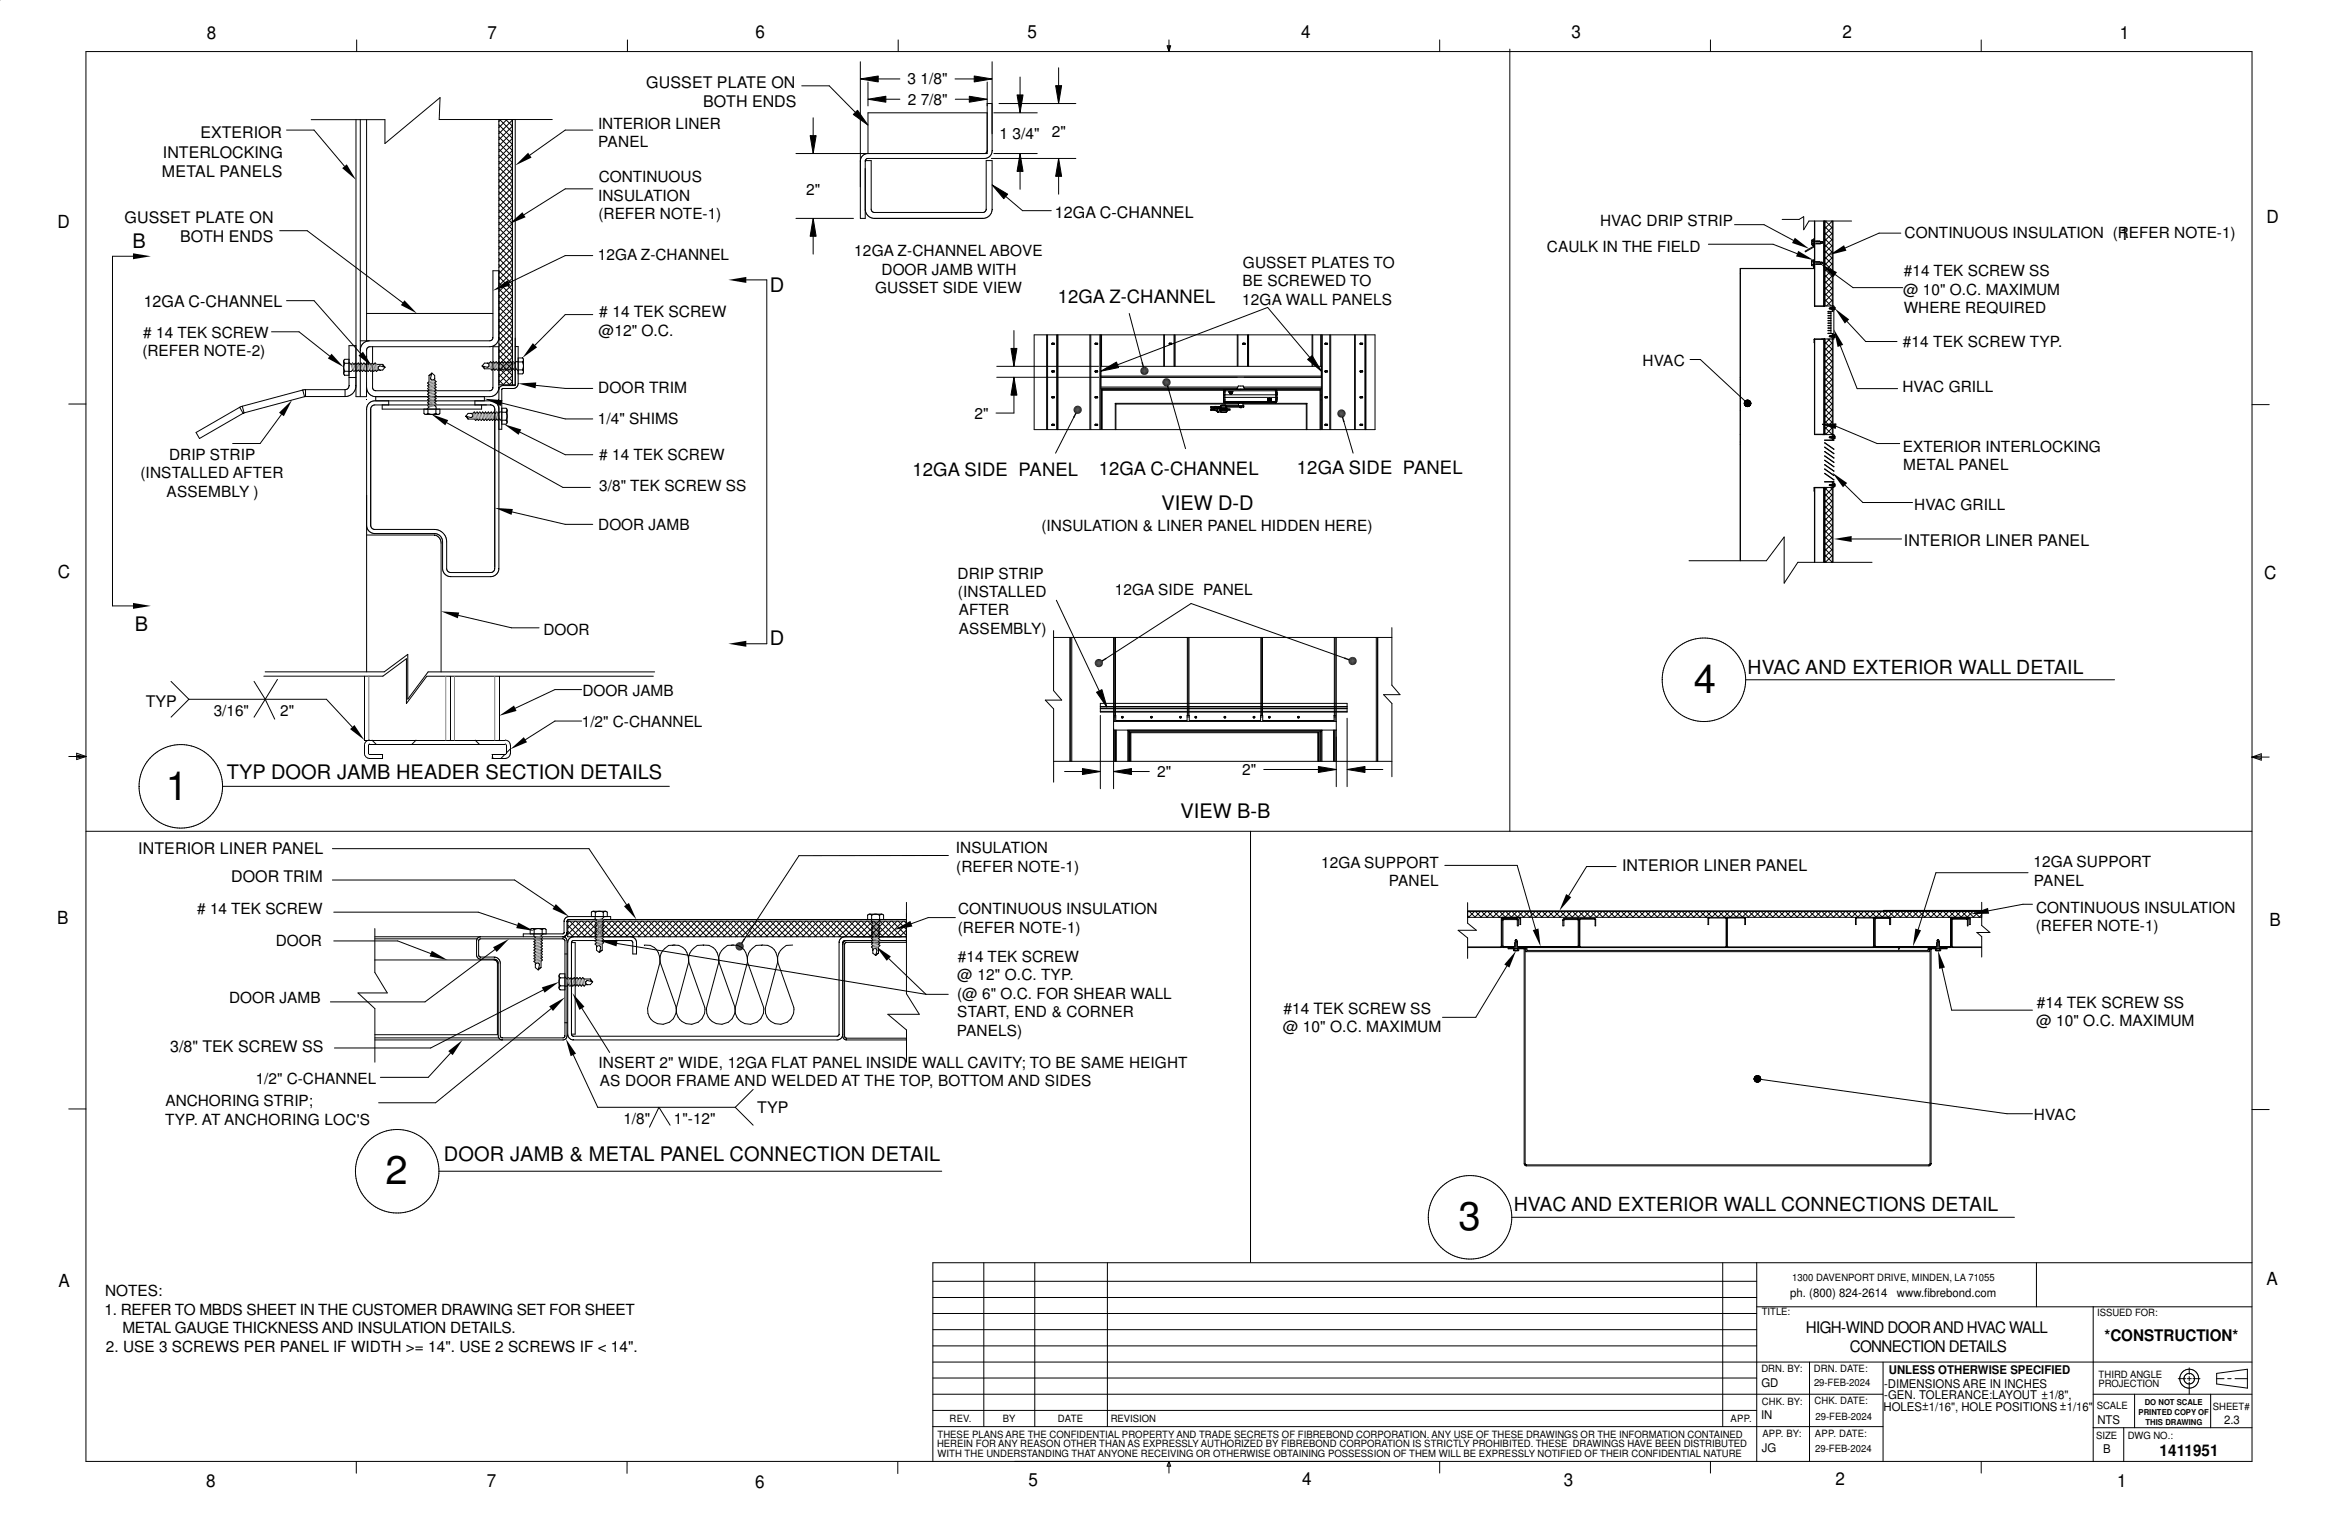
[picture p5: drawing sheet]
<svg xmlns="http://www.w3.org/2000/svg" width="432mm" height="279mm" viewBox="0 0 432 279" stroke-linecap="round" stroke-linejoin="round" font-family="sans-serif">
<defs><g id="words">
<g font-size="7.4">
<text x="312.8" y="127.9">4</text>
<text x="30.6" y="147.6">1</text>
<text x="71.2" y="218.7">2</text>
<text x="269.4" y="227.2">3</text>
</g>
<g font-size="3.7">
<text x="24.5" y="45.8">B</text>
<text x="142.2" y="54">D</text>
<text x="214.5" y="94.2">VIEW D-D</text>
<text x="24.9" y="116.5">B</text>
<text x="142.2" y="119.2">D</text>
<text x="41.9" y="143.9">TYP DOOR JAMB HEADER SECTION DETAILS</text>
<text x="218" y="151">VIEW B-B</text>
<text x="82" y="214.3">DOOR JAMB &amp; METAL PANEL CONNECTION DETAIL</text>
</g>
<g font-size="3.6">
<text x="322.8" y="124.4">HVAC AND EXTERIOR WALL DETAIL</text>
<text x="279.6" y="223.7">HVAC AND EXTERIOR WALL CONNECTIONS DETAIL</text>
</g>
<g font-size="3.4">
<text x="195.4" y="55.9">12GA Z-CHANNEL</text>
<text x="168.5" y="88">12GA SIDE PANEL</text>
<text x="203" y="87.8">12GA C-CHANNEL</text>
<text x="239.5" y="87.5">12GA SIDE PANEL</text>
</g>
<g font-size="3.3">
<text x="38.2" y="7.1">8</text>
<text x="90" y="7.2">7</text>
<text x="139.5" y="7">6</text>
<text x="189.8" y="7">5</text>
<text x="240.3" y="7">4</text>
<text x="290.2" y="7">3</text>
<text x="340.3" y="7">2</text>
<text x="391.5" y="7.2">1</text>
<text x="418.6" y="41.2">D</text>
<text x="10.6" y="42">D</text>
<text x="391.5" y="44.4">1</text>
<text x="10.7" y="106.8">C</text>
<text x="418.2" y="106.9">C</text>
<text x="10.6" y="170.7">B</text>
<text x="419.1" y="171">B</text>
<text x="10.8" y="237.6">A</text>
<text x="418.6" y="237.2">A</text>
<text x="38.1" y="274.6">8</text>
<text x="89.9" y="274.6">7</text>
<text x="139.4" y="274.8">6</text>
<text x="190" y="274.4">5</text>
<text x="240.5" y="274.3">4</text>
<text x="288.8" y="274.3">3</text>
<text x="339" y="274.3">2</text>
<text x="391" y="274.6">1</text>
</g>
<g font-size="3">
<text x="119.4" y="16.2">GUSSET PLATE ON</text>
<text x="129.9" y="19.8">BOTH ENDS</text>
<text x="30.1" y="29.1">INTERLOCKING</text>
<text x="37" y="25.6">EXTERIOR</text>
<text x="29.9" y="32.7">METAL PANELS</text>
<text x="23" y="41.1">GUSSET PLATE ON</text>
<text x="194.8" y="40.2">12GA C-CHANNEL</text>
<text x="33.2" y="44.7">BOTH ENDS</text>
<text x="26.5" y="56.6">12GA C-CHANNEL</text>
<text x="351.6" y="100.7">INTERIOR LINER PANEL</text>
<text x="26.9" y="130.5">TYP</text>
<text x="25.5" y="157.8">INTERIOR LINER PANEL</text>
<text x="299.6" y="160.8">INTERIOR LINER PANEL</text>
<text x="42.7" y="162.9">DOOR TRIM</text>
<text x="31.4" y="194.2">3/8&quot; TEK SCREW SS</text>
<text x="139.9" y="205.4">TYP</text>
<text x="388.7" y="247.6">*CONSTRUCTION*</text>
<text x="398.9" y="268.9">1411951</text>
</g>
<g font-size="2.9">
<text x="167.6" y="15.6">3 1/8&quot;</text>
<text x="167.6" y="19.3">2 7/8&quot;</text>
<text x="184.6" y="25.6">1 3/4&quot;</text>
<text x="194.2" y="25.2">2&quot;</text>
<text x="148.9" y="36">2&quot;</text>
<text x="110.7" y="58.6"># 14 TEK SCREW</text>
<text x="110.6" y="62">@12&quot; O.C.</text>
<text x="110.5" y="72.6">DOOR TRIM</text>
<text x="180" y="77.3">2&quot;</text>
<text x="110.4" y="78.3">1/4&quot; SHIMS</text>
<text x="213.7" y="143.5">2&quot;</text>
<text x="229.4" y="143.1">2&quot;</text>
<text x="236.9" y="190.6">@ 10&quot; O.C. MAXIMUM</text>
<text x="237" y="187.2">#14 TEK SCREW SS</text>
<text x="376" y="189.5">@ 10&quot; O.C. MAXIMUM</text>
<text x="376.2" y="186.1">#14 TEK SCREW SS</text>
<text x="333.5" y="246.1">HIGH-WIND DOOR AND HVAC WALL</text>
<text x="341.6" y="249.7">CONNECTION DETAILS</text>
</g>
<g font-size="2.8">
<text x="110.5" y="23.7">INTERIOR LINER</text>
<text x="110.5" y="27.1">PANEL</text>
<text x="110.6" y="33.7">CONTINUOUS</text>
<text x="110.5" y="37.1">INSULATION</text>
<text x="110.5" y="40.5">(REFER NOTE-1)</text>
<text x="295.5" y="41.7">HVAC DRIP STRIP</text>
<text x="110.4" y="48">12GA Z-CHANNEL</text>
<text x="157.8" y="47.3">12GA Z-CHANNEL ABOVE</text>
<text x="285.7" y="46.4">CAULK IN THE FIELD</text>
<text x="351.8" y="43.9">CONTINUOUS INSULATION (REFER NOTE-1)</text>
<text x="162.8" y="50.7">DOOR JAMB WITH</text>
<text x="229.5" y="52.8">BE SCREWED TO</text>
<text x="229.6" y="49.4">GUSSET PLATES TO</text>
<text x="351.6" y="51">#14 TEK SCREW SS</text>
<text x="161.7" y="54.1">GUSSET SIDE VIEW</text>
<text x="229.4" y="56.3">12GA WALL PANELS</text>
<text x="351.5" y="54.4">@ 10&quot; O.C. MAXIMUM</text>
<text x="351.6" y="57.8">WHERE REQUIRED</text>
<text x="26.3" y="65.8">(REFER NOTE-2)</text>
<text x="26.5" y="62.3"># 14 TEK SCREW</text>
<text x="351.4" y="64">#14 TEK SCREW TYP.</text>
<text x="303.4" y="67.6">HVAC</text>
<text x="351.3" y="72.4">HVAC GRILL</text>
<text x="351.5" y="83.4">EXTERIOR INTERLOCKING</text>
<text x="25.9" y="88.3">(INSTALLED AFTER</text>
<text x="31.2" y="84.9">DRIP STRIP</text>
<text x="110.7" y="85"># 14 TEK SCREW</text>
<text x="351.5" y="86.8">METAL PANEL</text>
<text x="30.8" y="91.7">ASSEMBLY )</text>
<text x="110.7" y="90.7">3/8&quot; TEK SCREW SS</text>
<text x="353.5" y="94.2">HVAC GRILL</text>
<text x="110.5" y="97.9">DOOR JAMB</text>
<text x="192.3" y="98">(INSULATION &amp; LINER PANEL HIDDEN HERE)</text>
<text x="176.9" y="106.8">DRIP STRIP</text>
<text x="176.9" y="110.2">(INSTALLED</text>
<text x="177.1" y="113.6">AFTER</text>
<text x="205.9" y="109.8">12GA SIDE PANEL</text>
<text x="100.4" y="117.2">DOOR</text>
<text x="177.1" y="117.1">ASSEMBLY)</text>
<text x="107.6" y="128.5">DOOR JAMB</text>
<text x="39.5" y="132.2">3/16&quot;</text>
<text x="51.8" y="132.1">2&quot;</text>
<text x="107.5" y="134.3">1/2&quot; C-CHANNEL</text>
<text x="176.5" y="157.5">INSULATION</text>
<text x="176.6" y="160.9">(REFER NOTE-1)</text>
<text x="244" y="160.3">12GA SUPPORT</text>
<text x="375.5" y="160.2">12GA SUPPORT</text>
<text x="256.5" y="163.7">PANEL</text>
<text x="375.6" y="163.6">PANEL</text>
<text x="36.4" y="168.9"># 14 TEK SCREW</text>
<text x="176.9" y="172.3">(REFER NOTE-1)</text>
<text x="176.9" y="168.8">CONTINUOUS INSULATION</text>
<text x="376" y="172">(REFER NOTE-1)</text>
<text x="376" y="168.6">CONTINUOUS INSULATION</text>
<text x="50.9" y="174.8">DOOR</text>
<text x="176.9" y="177.6">#14 TEK SCREW</text>
<text x="42.3" y="185.2">DOOR JAMB</text>
<text x="176.8" y="184.5">(@ 6&quot; O.C. FOR SHEAR WALL</text>
<text x="176.8" y="181.1">@ 12&quot; O.C. TYP.</text>
<text x="176.7" y="191.3">PANELS)</text>
<text x="176.8" y="187.9">START, END &amp; CORNER</text>
<text x="110.5" y="197.1">INSERT 2&quot; WIDE, 12GA FLAT PANEL INSIDE WALL CAVITY; TO BE SAME HEIGHT</text>
<text x="47.2" y="200.2">1/2&quot; C-CHANNEL</text>
<text x="110.8" y="200.6">AS DOOR FRAME AND WELDED AT THE TOP, BOTTOM AND SIDES</text>
<text x="30.5" y="207.7">TYP. AT ANCHORING LOC'S</text>
<text x="30.6" y="204.3">ANCHORING STRIP;</text>
<text x="115.1" y="207.5">1/8&quot;</text>
<text x="124.5" y="207.5">1&quot;-12&quot;</text>
<text x="375.6" y="206.9">HVAC</text>
<text x="19.4" y="239.4">NOTES:</text>
<text x="19.3" y="242.8">1. REFER TO MBDS SHEET IN THE CUSTOMER DRAWING SET FOR SHEET</text>
<text x="19.5" y="249.6">2. USE 3 SCREWS PER PANEL IF WIDTH &gt;= 14&quot;. USE 2 SCREWS IF &lt; 14&quot;.</text>
<text x="22.6" y="246.2">METAL GAUGE THICKNESS AND INSULATION DETAILS.</text>
</g>
<g font-size="2.2">
<text x="330.6" y="239.5">ph. (800) 824-2614</text>
<text x="350.3" y="239.5">www.fibrebond.com</text>
<text x="325.3" y="256.2">GD</text>
<text x="348" y="256.2">-DIMENSIONS ARE IN INCHES</text>
<text x="348.9" y="253.7">UNLESS OTHERWISE SPECIFIED</text>
<text x="325.2" y="262.1">IN</text>
<text x="347.9" y="260.5">HOLES±1/16&quot;, HOLE POSITIONS ±1/16&quot;</text>
<text x="348" y="258.4">-GEN. TOLERANCE:LAYOUT ±1/8&quot;,</text>
<text x="387.4" y="262.9">NTS</text>
<text x="410.8" y="262.9">2.3</text>
<text x="325.4" y="268.1">JG</text>
<text x="388.4" y="268.4">B</text>
</g>
<g font-size="1.8">
<text x="331" y="236.6">1300 DAVENPORT DRIVE, MINDEN, LA 71055</text>
<text x="325.4" y="242.8">TITLE:</text>
<text x="387.3" y="243.1">ISSUED FOR:</text>
<text x="325.3" y="253.4">DRN. BY:</text>
<text x="335" y="253.4">DRN. DATE:</text>
<text x="335" y="256">29-FEB-2024</text>
<text x="387.6" y="256.2">PROJECTION</text>
<text x="387.6" y="254.5">THIRD ANGLE</text>
<text x="175.4" y="262.6">REV.</text>
<text x="185.2" y="262.6">BY</text>
<text x="195.4" y="262.6">DATE</text>
<text x="205.1" y="262.7">REVISION</text>
<text x="319.6" y="262.5">APP.</text>
<text x="325.4" y="259.4">CHK. BY:</text>
<text x="335.1" y="259.3">CHK. DATE:</text>
<text x="335.3" y="262.3">29-FEB-2024</text>
<text x="387.3" y="260.2">SCALE</text>
<text x="408.7" y="260.3">SHEET#</text>
<text x="173.1" y="267.3">HEREIN FOR ANY REASON OTHER THAN AS EXPRESSLY AUTHORIZED BY FIBREBOND CORPORATION IS STRICTLY PROHIBITED. THESE DRAWINGS HAVE BEEN DISTRIBUTED</text>
<text x="173.2" y="265.5">THESE PLANS ARE THE CONFIDENTIAL PROPERTY AND TRADE SECRETS OF FIBREBOND CORPORATION. ANY USE OF THESE DRAWINGS OR THE INFORMATION CONTAINED</text>
<text x="173.2" y="269">WITH THE UNDERSTANDING THAT ANYONE RECEIVING OR OTHERWISE OBTAINING POSSESSION OF THEM WILL BE EXPRESSLY NOTIFIED OF THEIR CONFIDENTIAL NATURE</text>
<text x="325.5" y="265.3">APP. BY:</text>
<text x="335.2" y="265.3">APP. DATE:</text>
<text x="335.3" y="268.1">29-FEB-2024</text>
<text x="387.1" y="265.7">SIZE</text>
<text x="393" y="265.7">DWG NO.:</text>
</g>
<g font-size="1.5">
<text x="395" y="261.3">PRINTED COPY OF</text>
<text x="396.1" y="259.5">DO NOT SCALE</text>
<text x="396.2" y="263.1">THIS DRAWING</text>
</g>
</g></defs>
<path d="M0 0h431.8v279.4h-431.8z" fill="none" stroke="#fff" stroke-width=".18"/>
<g fill="none" stroke="#000" stroke-width=".18">
<path d="M15.9 9.5h400v260.4h-400zM65.9 7.4v2.1M115.9 7.4v2.1M165.9 7.4v2.1M215.6 8.5h.6l-.3 1zM215.7 8.5l.2 1M215.9 7.4v2.1M216 8.5l-.1 1M265.9 7.4v2.1M315.9 7.4v2.1M365.9 7.4v2.1M12.7 74.6h3.2"/>
<path d="M415.9 74.7h3.2M12.7 139.7h3.2M14.2 139.5l1.7 .2M14.2 139.1l1.7 .6-1.7 .6zM15.9 139.7l-1.7 .3M415.9 139.8h3.2M415.9 139.8l1.7-.6v1.2zM415.9 139.8l1.7 .3M417.6 139.6l-1.7 .2M12.7 204.8h3.2M415.9 204.9h3.2M172.3 239.6h152.1"/>
<path d="M172.3 236.6h152.1M181.7 233.2v30.2M191.1 233.2v30.2M204.5 233.2v30.2M318.2 233.2v30.2M324.4 233.2v36.7M376.1 233.2v8.1M415.9 233.2h-243.6v36.7M172.3 257.5h175.5M172.3 251.5h243.6M172.3 245.5h152.1M172.3 254.5h152.1"/>
<path d="M172.3 248.5h152.1M172.3 242.6h152.1M324.4 241.3h91.5M334.2 251.5v18.4M347.8 251.5v18.4M386.6 257.5h29.3M386.6 241.3v28.6M394.2 257.5v6.2M402.3 254.6h1.4M403.9 254.6h.8M404.3 252.6v1.2M404.3 254.2v.8"/>
<path d="M404.3 255.3v2.2M405 254.6h1.3M408.3 257.5v6.2M409.4 254.6h1.4M409.4 253.6l5.7-.7v3.4l-5.7-.7zM411.4 254.6h.7M412.8 254.6h2.3M172.3 263.4h175.5M172.3 260.5h152.1M215.9 269.9v2.1M215.9 269.9l.3 .9h-.6zM265.9 269.9v2.1"/>
<path d="M315.9 269.9v2.1M365.9 269.9v2.1M386.6 263.7h29.3M392.2 263.7v6.2"/>
<circle cx="404.3" cy="254.6" r=".98"/>
<circle cx="404.3" cy="254.6" r="1.75"/>
</g>
<path d="M376.3 234.4h39.4v5.6h-39.4z" fill="#fff"/>
<g fill="none" stroke="#000" stroke-width=".18">
<path d="M0 -.1v.1M148.1 15.8h5l4.9 5M158.9 14.6l3.3-.6v1.1zM158.9 11.4v28.9h.9v-10.7M160.3 18.3l3.3-.5v1.1zM160.3 15.2v4.4M162.2 14.6h4M163.6 18.3h2.6M176.4 14.6h3.5M176.4 18.3h2.6M179 17.8l3.3 .5-3.3 .6zM179.9 14l3.3 .6-3.3 .5z"/>
<path d="M182.3 15.2v13.2h-35.3M182.3 19.1h.9M183.2 11.4v16.5a1.42 1.42 0 0 1-1.4 1.4h-21.5l-.3 .1-.2 .2M184.5 19.1h14.2M187.8 17.5h1.1l-.5 3.3zM188.4 14.2v3.3M195 15.8h1.1l-.6 3.3zM195.5 12.5v3.3M52.9 24h5.1l5.6 6.7M65.7 22.1v51.1l2 .1M66.5 22.1v51.1M67.7 22.1v40.8"/>
<path d="M92.1 25.3l2.5 2.5-2.5 2.5M92.1 26.4l2.5 2.5-2.5 2.5M92.1 27.5l2.5 2.5-2.5 2.5M92.1 28.7l2.5 2.5-2.5 2.5M92.1 29.8l2.5 2.5-2.5 2.5M92.1 32l2.5 2.5-2.5 2.5M92.1 33.1l2.5 2.6-2.5 2.5M92.1 35.4l2.5 2.5-2.5 2.5M92.1 36.5l2.5 2.5-2.5 2.5M92.1 38.8l2.5 2.5-2.5 2.5M92.1 39.9l2.5 2.5-2.5 2.5M92.1 37.6l2.5 2.5"/>
<path d="M92.1 34.3l2.5 2.5M92.1 30.9l2.5 2.5M92.1 24.2l2.5 2.5M92.1 23l2.5 2.5M92.1 22.1v49h3.1M92.3 22.1l2.3 2.3-2.5 2.5M92.5 22.1l-.4 .3M93.4 22.1l1.2 1.2-2.5 2.5M93.6 22.1l-1.5 1.5M94.5 22.1l.1 .1M94.6 22.2l-2.5 2.5M94.6 25.6l-2.5 2.5"/>
<path d="M94.6 26.7l-2.5 2.5M94.6 33.4l-2.5 2.5M94.6 36.8l-2.5 2.5M94.6 22.1v49M95.2 22.1v49.1h-2.3a.75 .75 0 0 0-.8 .8v33a1.52 1.52 0 0 1-1.5 1.5h-7.3a1.52 1.52 0 0 1-1.6-1.5v-5a1.52 1.52 0 0 0-1.5-1.5h-11a1.51 1.51 0 0 1-1.5-1.5M102 22.1h-20.9l.2-4.1-10.2 8.5v-4.4h-13.6M109.5 24h-5.1l-6.5 4.7M109.5 34.9h-5.1l-7.6 4.8M149.6 25.1h1.1l-.5 3.3zM150.2 21.7v3.4M157.6 21.1l.8-.7 1.9 2.7zM159.8 29.7h1.1v8.9a.61 .61 0 0 0 .6 .6h20a.61 .61 0 0 0 .6-.6v-8.9l1.1-.1v9a1.69 1.69 0 0 1-1.7 1.7h-20a1.71 1.71 0 0 1-1.7-1.7"/>
<path d="M182.3 20.8h-22v7.6a1.41 1.41 0 0 0-1.4 1.4M182.3 27.9l-.2 .3-.3 .2M183.1 29.3h15.6M183.2 34.1l2.9 1.8-.7 .8zM183.5 28.4h8.1M183.5 20.8h8.1M185.8 36.3l3 2.6h5.4M188.4 28.4l.5 3.3h-1.1zM188.4 31.7v3.3M195.5 29.3l.6 3.3h-1.1zM195.5 32.6v3.3M24.6 47.3h-3.8v64.6h3.8"/>
<path d="M51.7 42.6h5l17.7 13.3M52.9 55.5h5.1l8.6 9.8M67.7 57.9h23.3M92.1 41l2.5 2.5-2.5 2.5M92.1 42.1l2.5 2.5-2.5 2.5M92.1 43.2l2.5 2.6-2.5 2.5M92.1 44.4l2.5 2.5-2.5 2.5M92.1 46.6l2.5 2.5-2.5 2.5M92.1 47.7l2.5 2.5-2.5 2.5M92.1 50l2.5 2.5-2.5 2.5M92.1 51.1l2.5 2.5-2.5 2.5M92.1 53.4l2.5 2.5-2.5 2.5"/>
<path d="M92.1 54.5l2.5 2.5-2.5 2.5M92.1 56.7l2.5 2.5-2.5 2.5M92.1 57.8l2.5 2.6-2.5 2.5M92.1 59l2.5 2.5-2.5 2.5M92.1 55.6l2.5 2.5M92.1 52.2l2.5 2.5M92.1 48.9l2.5 2.5M92.1 45.5l2.5 2.5M94.6 40.2l-2.5 2.4M94.6 48l-2.5 2.5M94.6 51.4l-2.5 2.5M94.6 54.7l-2.5 2.5"/>
<path d="M94.6 58.1l-2.5 2.5M109.5 47.2h-5.1l-10.4 5M109.5 58.1h-5.1l-5.6 5.7M137.8 51.7h3.8v67.2h-3.8M147 40.3h10.6M150.2 40.3l.5 3.3h-1.1zM150.2 43.6v3.3M208.6 57.9l2.4 9.1M44.3 75.2l-8.1 4.7 .6 1.1 8.1-4.7M44.3 75.2l.6 1.1M44.7 75l.4 1.2M44.7 75l-.4 .2"/>
<path d="M45.1 76.2l-.2 .1M50.1 61.3h5.1l5.7 4.5M52 76.5l-4 5.4h-5M55.9 72l-11.2 3M55.9 72l.3 1.3M56.2 73.3l-11.1 2.9M56.4 73.2h7.3M56.4 72h7.3M56.4 72v1.2M56.4 72h-.5M56.4 73.2l-.2 .1M63.5 66.8l.2 .3"/>
<path d="M63.7 67.1a1.52 1.52 0 0 0 0 1.5M63.7 68.6l-.2 .3M63.7 68.6h.8M63.7 67.1h.8M63.7 72v1.2M64.5 69.7h1.2M64.5 66.9l.3 .4M64.5 66.4h-.8l-.2 .3v2.4l.2 .2h.8M64.9 67.3l.2-.3 .3 .3 .2-.3 .3 .3 .3-.3 .2 .3 .3-.3 .3 .3 .2-.3 .3 .3 .2-.3 .3 .3 .2-.3 .3 .3 .3-.3 .2 .3 .3-.3 .2 .3h1.2M65.7 63.8h-1.2v7.4a.73 .73 0 0 1-.8 .8M65.7 71.2a2.01 2.01 0 0 1-2 2M66.5 62.9h23.9a.61 .61 0 0 0 .6-.6v-12.3h1.1v12.3a1.71 1.71 0 0 1-1.7 1.7h-22.1a.61 .61 0 0 0-.6 .6v8.6"/>
<path d="M67.2 68.3l-.3 .3-.2-.3-.3 .3-.2-.3-.3 .3-.3-.3-.2 .3-.3-.3-.3 .3h-.3M67.7 71.5a1.69 1.69 0 0 0 1.7 1.7M68.2 62.9a1.7 1.7 0 0 0-1.7 1.7M68.6 75.1l.6-.3h21.4a.75 .75 0 0 1 .8 .7v29.5a.75 .75 0 0 1-.8 .7h-7.3a.76 .76 0 0 1-.8-.7v-5a2.27 2.27 0 0 0-2.3-2.2h-11a.76 .76 0 0 1-.7-.8v-21.5zM68.8 64v7.5a.61 .61 0 0 0 .6 .7h21a.61 .61 0 0 0 .6-.7v-7.5h1.1v7.5a1.71 1.71 0 0 1-1.7 1.7h-21M69.4 73.2v.8M70.6 74.8v.8h18.3v-.8M70.7 67.3l.4 .5M71.1 67.8l-.4 .5h-.9l-.3 .3-.2-.3-.3 .3-.2-.3-.3 .3-.3-.3-.2 .3-.3-.3-.2 .3-.3-.3M71.1 67.8l-.9-.2a.38 .38 0 0 0-.4 .4 .38 .38 0 0 0 .4 .3M71.8 74v.8M78.3 75.6v.7l.3 .2h2.4l.2-.2v-.7"/>
<path d="M79 76.3l-.3 .2M79 76.3a1.48 1.48 0 0 0 1.5 0M79 75.6v.7M79.2 74.6l-.2 .3 .2 .3-.4 .4M79.2 69.3v1.2l-.2 .2 .2 .3-.2 .2 .2 .3-.2 .3 .2 .2-.2 .3 .2 .2-.2 .3 .2 .3M79.2 73.1l-.2 .2 .2 .3-.2 .2 .2 .3-.2 .3 .2 .2M79.8 68.9l.5 .4v.9l.2 .3-.2 .2 .2 .3-.2 .2 .2 .3-.2 .3 .2 .2-.2 .3 .2 .2-.2 .3 .2 .3-.2 .2 .2 .3-.2 .3M79.8 68.9l-.6 .4M79.8 68.9l-.3 .9a.38 .38 0 0 0 .4 .4 .38 .38 0 0 0 .4-.4M80.3 73.9l.2 .2-.2 .3 .2 .2-.2 .3 .2 .3v1.1M80.5 76.3l.3 .2M82.5 78.1l21.5 11.9h5"/>
<path d="M86 76.9l.4 .5M86.4 77.4h1.2l.3 .2 .2-.2 .3 .2 .2-.2 .3 .2 .2-.2 .3 .2 .3-.2 .2 .2 .3-.2 .2 .2 .3-.2M87 76.3a.38 .38 0 0 1 .3 .4 .38 .38 0 0 1-.3 .4l-1-.2M87.7 74v.8M89.1 67.6l.4 .5M89.5 73.2v.8M89.5 68.1h1.1l.3 .3 .2-.3 .3 .3 .2-.3 .3 .3 .3-.3 .2 .3 .3-.3 .2 .3 .3-.3 .3 .3 .2-.3 .3 .3 .2-.3 .3 .3 .3-.3 .2 .3 .3-.3 .4 .4M90 67.1a.38 .38 0 0 1 .3 .3 .38 .38 0 0 1-.3 .4l-.9-.2M90.7 77.4l.3 .2 .2-.2 .3 .2 .3-.2 .2 .2 .3-.2 .4 .4M92.1 61.2l2.5 2.5-2.5 2.5M92.1 62.3l2.5 2.5-2.5 2.5M92.1 63.5l2.5 2.5-2.5 2.5"/>
<path d="M92.1 60.1l2.5 2.5M92.1 75.5a1.51 1.51 0 0 0-1.5-1.5h-21.4a1.51 1.51 0 0 0-1.5 1.5v48.6M92.1 64.6l2.5 2.5-2.5 2.5M92.1 65.7l2.5 2.5-2.5 2.5M92.1 67.9l2.5 2.6-.6 .6M92.1 70.2l.9 .9M92.1 69.1l2 2M92.1 66.8l2.5 2.5M92.2 66.8l.2 .3 .3-.3 .3 .3 .2-.3 .3 .3M92.2 66.8l-.3 .3-.3-.3-.2 .3-.3-.3-.2 .3-.3-.3-.2 .3h-.9l-.4 .5M92.7 74.4l11.7 3h5.1M92.7 76.1h-.4l-.3 .2-.2-.2-.3 .2-.3-.2-.2 .2-.3-.2-.2 .2-.3-.2-.3 .2-.2-.2-.3 .2-.3-.2-.2 .2-.3-.2-.2 .2-.3-.2-.2 .2-.3-.2-.3 .2h-.9l-.4 .6"/>
<path d="M92.7 76.1h.8M92.7 75.4h.8l.1 .3v2.4l-.1 .2h-.8M92.7 77.6h.8M93.5 77.6l.1 .3M93.5 76.1a1.48 1.48 0 0 1 0 1.5M93.6 75.8l-.1 .3M94.6 62.6l-2.5 2.5M94.6 69.3l-1.7 1.8M95.2 64h.5v6.8a.91 .91 0 0 1-.9 .9h-1.9l-.2 .2v7.4h-.6M95.7 66.8h-.4l-.3 .3-.2-.3-.3 .3-.2-.3-.3 .3-.3-.3-.2 .3M95.7 66.1h.8l.2 .3v2.4l-.2 .2h-.8M95.7 66.8h.8"/>
<path d="M95.7 68.3h.8M96 79.8l8.4 4.2h5.1M96.5 68.3l.2 .3M96.5 66.8a1.47 1.47 0 0 1 0 1.5M96.7 66.5l-.2 .3M99 71.2l5.4 .5h5.1M184.1 69.7h18.8M184.1 67.6h18.8M186.7 64.3h1.1l-.5 3.3zM187.3 69.7l.5 3.3h-1.1zM187.3 69.7v6.6h-3.3M187.3 61v3.3"/>
<path d="M191 61.8h62.9v17.5h-62.9zM193.3 61.8v17.5M193.5 61.8v17.5M194.3 73.3l.4-.1v.2l-.3 .1zM194.3 78.4l.4-.1v.2l-.3 .1zM194.3 68.5h.4v.1l-.3 .1zM194.3 63.4h.3l.1 .1-.3 .1zM194.4 63.4l.1 .2h-.1zM194.5 63.4v.1M195.2 61.8v17.5M195.3 61.8v17.5M195.4 61.8v17.5"/>
<path d="M198.3 77l-3.3 6.7M201.3 61.8v17.5M201.5 61.8v17.5M202.3 73.3l.3-.1 .1 .2-.3 .1zM202.3 78.4l.3-.1 .1 .2-.4 .1zM202.3 68.5h.3l.1 .1-.3 .1zM202.3 63.4h.3l.1 .1-.3 .1zM202.4 63.4l.1 .2h-.1zM202.5 63.4v.1M203.1 61.8v17.5M203.3 68.5l2.9-1.6 .4 1zM203.3 71.7h25.2"/>
<path d="M203.3 61.8v17.5M203.3 69.7h40.7M203.3 71.5h25.3M203.3 71.8h25.1M203.3 69.4h40.7M203.3 67.6h40.7M203.4 71.9l.2 .2M203.4 71.9h40.5M203.4 71.9v7.4M203.4 61.8v5.8M203.6 72.1v7.2M203.6 72.1h22.5"/>
<path d="M206 74.5l.1 .1M206 74.5v4.8M206 74.5h22.7M206.1 74.6h22.6M206.1 74.6v4.7M214.9 61.8v5.8M215.1 61.8v5.8M215.9 72.1l3.1 10.7M215.9 63.4h.4l.1 .1-.4 .1zM216 63.4l.2 .2h-.2zM216.2 63.4v.1M216.8 61.8v5.8"/>
<path d="M217 61.8v5.8M223.6 75.2h.6M223.6 75.2h1.3M223.6 75.7h.7M224.2 75.4h2.4M224.2 75.4v.1M224.2 75.5l.6 .4M224.2 75.5v.2M224.2 75.3l-.4 .1 .1 .1 .3 .1M224.2 75.3v.1M224.2 75.2v.1M224.2 75.7h.1"/>
<path d="M224.3 75.7l.6 .4M224.3 75.7l.2 .1M224.3 75.1v.1M224.6 75.1v.1M224.6 75.1h.1M224.7 75.2h.1M224.8 75.8h.1M224.8 75.9h.1M224.8 75.5v.1M224.8 75.9l.1 .2M224.8 75.9v.1M224.8 75.9h1.8"/>
<path d="M224.8 76l.2 .1M224.8 75.7h.1M224.9 75.5v.3M224.9 75.8h.1M224.9 75.6l-.1 .2M224.9 76.1h1.5M224.9 76.1h.1M224.9 75.2h.1M225 76.1h.1M225 75.2h-.1M225 75.2h.1M225 75.1v.1"/>
<path d="M225.1 75.1l-.1 .1M225.2 75.5v.3l1.4 .1M225.3 75.2h.1M225.3 75.1l.1 .1M225.4 75.8l.2 .3M225.4 75.2h.1M225.4 75.5h1.7v.2h-1.7zM225.4 75.1h-1.8v.7h.8M225.4 74.9h.1M225.4 74.9v.3M225.4 74.9h4.3M225.5 75.2h.1"/>
<path d="M225.5 75.5h.1M225.6 76.1h.1M225.6 76.1h.8M225.6 75.7h.1M225.6 75.2l-.2 .3M225.6 75.8h.1M225.6 75.5h-.1M225.6 75.7v.1M225.6 74.8v.1M225.6 74.8h.8M225.6 75.8h.8M225.7 75.5h-.1"/>
<path d="M225.7 75.7l-.1 .1M225.7 75.5h.1M225.8 75.5h.1M225.9 75.5h.1M226 75.5h-.1M226 75.5h.1M226 73.5h.1M226 72.5v.4h9.9M226 72.8h.1M226 73.6h.1M226 73.8v.4M226 72.7h.1"/>
<path d="M226 73.7h.1M226 72.6h.1M226 73.8h.1M226 72.5h.1M226 73.9h.1M226 72.4h.1M226 72.3v.1M226 74.2h.1M226 72.1v.4M226 72.1h.1M226 74.2l.1 .1M226.1 72.2h-.1"/>
<path d="M226.1 74.1v.1M226.1 74.2h.1M226.1 72.1h.1M226.1 72.1l.2 .1M226.1 72.1v.1M226.1 74.2v.1M226.1 74.3h.1M226.1 75.5h.1M226.1 72v2.1M226.1 72h.1M226.1 72v.1M226.2 72h-.1"/>
<path d="M226.2 74.3h.1M226.2 74.1l-.1 .1M226.2 72h.1M226.2 72l-.1 .1M226.2 74.3v.1M226.2 71.9h.1M226.2 74.3l.1 .1M226.2 75.5v.2M226.2 74.1h.1M226.3 71.9h-.1M226.3 75.5h.1M226.3 71.9h.1"/>
<path d="M226.3 74.4h.1M226.3 72.2v2.2M226.3 71.9v.3M226.3 72.2h9.2M226.3 71.9l-.1 .1M226.3 75.7l.1 .1M226.4 74.8v.1M226.4 75.8h.1M226.4 75.5h.1M226.4 74.9h.1M226.4 75.2h.1M226.4 74.9v.2"/>
<path d="M226.4 75h3.3M226.4 76.1h.1M226.5 75.2h.1M226.5 75.5h-.1M226.5 75.2l-2.3 .1M226.5 75.7v.1M226.5 75.2l.1 .2M226.6 75.4l-2.4 .1M226.6 75.9l-.2 .2M226.8 75.5v.2M226.9 75.5v.2M227 72.3l.7 .1"/>
<path d="M227 72.3h.1M227.1 72.5h.1M227.1 72.5h.5M227.1 72.5v.1M227.1 72.4l.1 .1M227.1 72.6h.1M227.1 72.4v.3M227.1 72.6v.1M227.1 72.7h.2M227.1 72.4v.1M227.1 72.4h.5M227.1 72.7h.1"/>
<path d="M227.1 72.4h.1M227.1 75.5v.2M227.2 72.4v.2M227.2 72.6h.1M227.2 72.5h.1M227.2 72.4l-.1 .1M227.2 72.7h.1M227.2 72.4h.1M227.2 72.7h.3M227.2 72.4v.3M227.2 72.5l.1 .2M227.3 72.4l-.1 .1"/>
<path d="M227.3 72.4v.1M227.3 72.7h.1M227.3 72.4h.1M227.3 72.5h.1M227.3 72.5v.1M227.3 72.6v.1M227.3 72.4l.1 .1M227.4 72.7h.1M227.4 72.5h-.2M227.4 72.7h-.1M227.4 72.4h.1M227.4 72.5h.1"/>
<path d="M227.4 72.4l.1 .1M227.4 72.5v.2M227.4 72.4l.2 .1M227.4 72.4v.3M227.5 72.4v.1M227.5 72.4h.1M227.5 72.5h.1M227.5 72.7h.1M227.5 72.5v.2M227.5 72.6h.1M227.5 72.6v.1M227.5 72.5v.1"/>
<path d="M227.5 72.5l.1 .1M227.6 72.4v.3M227.6 72.5h.1M227.6 72.7h-.2M227.6 72.7h.1M227.6 72.4h.1M227.6 72.6h.1M227.6 72.4v.1M227.6 72.6l-.1 .1M227.6 72.4v.2M227.6 72.5v.1M227.7 72.3v.1"/>
<path d="M228.4 71.8v.1l.7 .1 .8-.1v-.1M228.5 61.8v5.8M228.5 74.4h-2.2M228.6 71.6l-.2 .2M228.6 74.4h1.1M228.6 61.8v5.8M228.7 71.3l-.3 .5h1.5l-.3-.5M228.7 71.3h.9M228.7 71.3h.1M228.7 74.9v-.5h.9v.5M228.8 74.3v.1M228.8 74.4h.1"/>
<path d="M228.9 74.4h.1M228.9 75.2l.1 .1 .4-.1M228.9 75.2h.1M229 74.4h.1M229.4 75.2h.1M229.4 74.4h.1M229.5 63.4h.4l.1 .1-.4 .1zM229.6 74.6h11.7M229.6 74.5h11.8M229.6 71.3h.1M229.6 63.4l.2 .2h-.2zM229.7 74.9h.1"/>
<path d="M229.7 74.9v.3h-4.3M229.7 71.5h14.3M229.7 75.1l-3.3 .1M229.7 71.6l.2 .2M229.8 74.4h5.8M229.8 63.4v.1M229.8 71.7h14.2M229.9 71.8h14.1M230.4 61.8v5.8M230.5 61.8v5.8M230.6 61.8v5.8M234.2 73.9l.6 .1"/>
<path d="M234.2 73.9h.1M234.2 73.8h.1M234.2 73.7h.1M234.2 73.7v.1M234.2 73.8l.1 .1M234.2 73.7l.1 .2M234.2 73.9h.6M234.3 73.8h-.1M234.3 73.8v.1M234.3 73.7h.1M234.3 73.7v.1M234.3 73.6h.1"/>
<path d="M234.3 73.6v.1M234.3 73.6l-.1 .1M234.3 73.8h.1M234.3 73.9h.1M234.3 73.9h.4M234.3 73.6h.4M234.4 73.6h-.1M234.4 73.7l-.1 .2M234.4 73.7l-.1 .1M234.4 73.9h.1M234.4 73.7h-.1M234.4 73.6v.3"/>
<path d="M234.4 73.6h.1M234.4 73.8v.1M234.4 73.8h.1M234.5 73.6h.1M234.5 73.9h.1M234.5 73.6l-.1 .2M234.5 73.8v.1M234.5 73.8h.1M234.5 73.7v.1M234.5 73.7h.1M234.5 73.6l.1 .2M234.6 73.9h-.1"/>
<path d="M234.6 73.6h-.1M234.6 73.9h.1M234.6 73.8h.1M234.6 73.8l-.1 .1M234.6 73.6h.1M234.6 73.6v.2M234.7 73.9h-.1M234.7 73.6h.1M234.7 73.8l-.1 .1M234.7 73.7h.1M234.7 73.8h.1M234.7 73.6v.3"/>
<path d="M234.7 73.9h.1M234.7 73.6l.1 .1M234.8 73.7h.1M234.8 73.7h-.1M234.8 73.7v.1M234.8 73.7l-.6 .1M234.8 73.7l-.1 .1M234.8 73.8h-.1M234.8 74h.1M235.5 72.2v2.2M235.5 71.9v.3M235.5 71.9l.1 .1"/>
<path d="M235.5 74.4h.1M235.6 71.9h-.1M235.6 71.9h.1M235.6 74.4h.1M235.6 74.1h.1M235.6 72h.1M235.6 74.3l-.1 .1M235.6 71.9l.1 .1M235.6 71.9v.1M235.7 72h.1M235.7 74.3h.1M235.7 74.3h-.1"/>
<path d="M235.7 74.1h.1M235.7 72.1l-.2 .1M235.7 72.1h.1M235.7 74.3h-9.6M235.7 72l.1 .1M235.8 72.1h.1M235.8 72.1v.1M235.8 74.2l-.1 .1M235.8 72.1h8M235.8 74.2h.1M235.8 74.1l-9.8 .1M235.8 72.2v.7"/>
<path d="M235.8 74.1v.1M235.8 74.1h.1M235.8 72.1l.1 .8M235.8 72.3v.1M235.8 72.4h.1M235.8 72.5h.1M235.8 73.9v.1M235.8 72.5v.1M235.8 73.8h.1M235.8 72.9v.5M235.8 73.7v.1M235.8 72.7h.1"/>
<path d="M235.8 73.5v.1M235.8 73.4v.7M235.9 73.4h-9.9v.4M235.9 73.4l-.1 .8M241.3 74.6v4.7M241.4 74.5l-.1 .1M241.4 74.5v4.8M241.5 66.4l.8-.7 1.7 2.8zM241.9 66l-7.8-9.2-27.7 10.6M242.3 61.8v5.8M242.4 61.8v5.8M243.8 72.1v7.2"/>
<path d="M243.9 73.8h.1M243.9 71.9l-.1 .2M243.9 61.8v5.8M243.9 71.9v7.4M243.9 72.9h.1M243.9 73.1h.1M244 61.8v17.5M244.2 61.8v17.5M244.7 73.3l.4-.1 .1 .2-.4 .1zM244.7 78.4l.4-.1 .1 .2-.4 .1zM244.7 63.4h.4l.1 .1-.4 .1zM244.7 68.5h.4l.1 .1-.4 .1z"/>
<path d="M244.8 63.4l.1 .2h-.1zM244.9 63.4l.1 .1M245.6 61.8v17.5M245.8 61.8v17.5M248.2 77.8l1.7 5.9M250.2 61.8v17.5M250.3 61.8v17.5M251.2 73.3l.3-.1 .2 .2-.5 .1zM251.2 63.4h.3l.2 .1-.4 .1zM251.2 68.5h.3l.2 .1-.5 .1zM251.2 78.4l.3-.1 .2 .2-.5 .1zM251.3 63.4l.2 .1-.1 .1z"/>
<path d="M251.3 68.5l.2 .1-.1 .1zM251.3 78.4h.2l-.1 .1zM251.4 73.3l-.1 .1M251.4 73.3h.1M251.4 78.5h.1M251.4 68.6v.1M251.4 63.6h.1M252.1 61.8v17.5M252.2 61.8v17.5M252.3 61.8v17.5M67.7 98.8h12.6a1.53 1.53 0 0 1 1.2 1.5v23.8M94.6 94.5l9.8 2.3h5.1"/>
<path d="M84.7 113.6l9.8 2.3h5.1M194.6 116.5v11l1.5 1.8h-3l1.5 1.6v13.5M194.6 117.7h62.5M195.1 110.8l7.9 16.8M197.6 117.7v22.9M197.7 117.7v22.9M197.9 117.7v22.9M205.7 117.7v27.9M205.9 117.7v15.5M206 117.7v14.4M219.3 117.7v14.4M219.4 117.7v14.4"/>
<path d="M219.6 117.7v14.4M232.9 117.7v14.4M233 117.7v14.4M233.2 117.7v14.4M246.4 117.7v14.4M246.6 117.7v15.5M246.8 117.7v27.6M254.2 117.7v22.9M254.4 117.7v22.9M254.5 117.7v22.9M257.1 115.9v10.6l1.5 1.8h-3.1l1.6 1.6v13.5M31.6 125.8l3.3 3.3"/>
<path d="M34.9 129.1h25.4l4.8 5.2M34.9 129.1l-3.3 3.3M46.9 125.8l2.1 3.3M48.7 124.9h22l4.4-3.3v8.3l3.7-5h41.9M49 124.1h22l4.3-3.3v8.3l3.8-5h41.8M49 129.1l1.7 3.7M49 129.1l-2.1 3.3M51.2 125.5l-2.2 3.6M67.3 124.9v11.8M68.2 136.7h25.1M68.2 139.3h2.5M68.2 137.4h25.1"/>
<path d="M68.7 136.7l.7 .7M76.8 136.7l-.7 .7M83.1 124.9v11.8M87.8 136.7l.7 .7M90.9 139.3h2.4M90.9 139.8l.2 .2M92.2 124.9v11.8M93.2 139.3l-.7 .7M94.2 138.3l-.7 .7M107.4 133.2h-4.9l-5.5 3.4M107.4 127.3h-4.9l-7.3 3.5M202.5 127.8l1-.4 .9 3.2z"/>
<path d="M203.2 130.8h45.6M203.2 130.5h45.6M203.2 130.9h45.6M203.2 129.9h45.6v1.6h-45.6zM203.2 131.4h45.6M203.2 132.1v13.5M205.7 134.8h41.1M205.7 133.2h41.1M205.9 132.1h.2v1h13.1v-1h.4v1h13.2v-1h.4v1h13.2v-1h.2M205.9 134.8v5.8M205.9 132.4h.2M206 134.8v5.8"/>
<path d="M206.2 134.8v5.8M207.1 132.4h.3M207.1 132.4a.15 .15 0 0 0 .2 .2 .15 .15 0 0 0 .1-.2M207.1 132.4a.15 .15 0 0 1 .2-.1 .15 .15 0 0 1 .1 .1M208.3 134.9h35.9M208.3 134.9v5.7M208.3 134.9l.3 .2M208.4 135h.1M208.4 135h35.6M208.4 135v5.6M208.6 135.1h35.3M208.6 135.1v5.5"/>
<path d="M208.7 135.3v5.3M208.9 135.3v5.3M212.5 132.4h.3M217.9 132.4a.15 .15 0 0 0 .1 .2 .15 .15 0 0 0 .2-.2M217.9 132.4a.15 .15 0 0 1 .1-.1 .15 .15 0 0 1 .2 .1M217.9 132.4h.3M219.2 132.4h.4M220.7 132.4h.3M226.1 132.4a.15 .15 0 0 0 .1 .2 .15 .15 0 0 0 .2-.2M226.1 132.4a.15 .15 0 0 1 .1-.1 .15 .15 0 0 1 .2 .1M226.1 132.4h.3M231.5 132.4a.15 .15 0 0 0 .1 .2 .15 .15 0 0 0 .1-.2"/>
<path d="M231.5 132.4a.15 .15 0 0 1 .1-.1 .15 .15 0 0 1 .1 .1M231.5 132.4h.2M232.8 132.4h.4M234.3 132.4a.15 .15 0 0 0 .1 .2 .15 .15 0 0 0 .2-.2M234.3 132.4a.15 .15 0 0 1 .1-.1 .15 .15 0 0 1 .2 .1M234.3 132.4h.3M239.6 132.4a.15 .15 0 0 0 .2 .2 .15 .15 0 0 0 .2-.2M239.6 132.4a.15 .15 0 0 1 .2-.1 .15 .15 0 0 1 .2 .1M239.7 132.4h.2M243.4 135.3v5.3M243.5 135.3v5.3M243.9 135.1v5.5"/>
<path d="M244 135l-.1 .1M244 135h.1M244 135v5.6M244.2 134.9v5.7M244.2 134.9l-.2 .1M246.3 134.8v5.8M246.4 132.4h.2M246.4 134.8v5.8M246.6 134.8v5.8M248.4 121.6l-28.4-10.2-15.8 10.2M248.8 132.6v12.7M15.9 153.5h400"/>
<path d="M41.1 145.2h82.5M61.4 156.7h47.4l6.9 10.4M68.2 140h2.5M90.9 140h2.4M175.2 158h-27.6l-10.2 15.5M194.6 140.6h62.5M196.6 142.5h3.3M199.9 141.9l3.3 .6-3.3 .5zM205.7 142.5l3.3-.6v1.1zM208.6 140.6v-5.3h35v5.3M209 142.5h3.3M233.4 142.1h13.4"/>
<path d="M243.5 141.5l3.3 .6-3.3 .5zM248.8 142.1l3.3-.6v1.1zM252.1 142.1h3.3M61.4 162.5h33.6l7.3 4.9M61.6 173.8h11.9l6 2.3M61.6 168.4h26.7l7.2 2.5M69.2 177.3h22a.63 .63 0 0 1 .7 .5v13.3h-22.7M69.2 173h34.9M69.2 171.5v8.1l2.3 3.8h-5.4l3.1 2.9v9.8M69.2 173.4h18.9M88.1 173.4l-.1 .4v2.6a.77 .77 0 0 0 .8 .7h2.5a.77 .77 0 0 1 .7 .8v13.4l.1 .4M88.5 173.5l.3-.1h15.2l.3 .1v17.8l-.1 .3-11.4 .1-.3-.2-.1-13.6a1.15 1.15 0 0 0-1.1-1.2h-2.5l-.3-.1z"/>
<path d="M88.8 173l-.4 .1-.3 .3M91.4 175.4l-12.9 9.6h-17.5M97.9 172.5v-.8l.3-.2h2.4l.3 .2v.8M98.3 171.5l.4 .2M98.6 172.5v.3l.3 .3-.3 .3 .3 .2-.3 .3 .3 .3-.3 .2 .3 .3-.3 .2 .3 .3-.3 .3 .3 .2-.3 .3 .3 .3-.3 .2 .3 .3M98.7 171.7a1.48 1.48 0 0 1 1.4 0M98.7 171.7v.8M98.9 176.8l-.3 .2 .3 .3-.3 .2 .3 .3v.9l.5 .4M98.9 178.2a.38 .38 0 0 1 .4-.4 .38 .38 0 0 1 .3 .4l-.2 .9M99.9 173.9l.3 .3-.3 .2 .3 .3-.3 .2 .3 .3-.3 .3 .3 .2-.3 .3 .3 .2-.3 .3 .3 .3-.3 .2 .3 .3-.3 .2v1.2M99.9 178.7l-.5 .4M100.1 171.7v.8"/>
<path d="M100.3 172.5l-.4 .4 .3 .2-.3 .3 .3 .2-.3 .3M100.4 171.5l-.3 .2M104.1 173a.76 .76 0 0 1 .6 .8v17.5a.75 .75 0 0 1-.7 .7h-34.8M104.3 176.2h.4M104.3 179.8h-.8l-.2 .4v2.4l.2 .2h.8M104.9 169.9l-.2 .3v2a.76 .76 0 0 1-.6 .8M104.9 169.9v3.1h62.5v-2.9h-62.5M104.9 172l1 1M104.9 170.8l2.1 2.2M105.1 170.1l-.2 .2M105.2 170.1l2.9 2.9M105.5 174.1v16.9"/>
<path d="M105.5 174.1h.7v16.9h-.7M105.9 173a1.08 1.08 0 0 0-1 1.1v16.9a1.07 1.07 0 0 0 1 1h48.7a1.07 1.07 0 0 0 1.1-1M106.2 170.1l-1.3 1.3M106.4 170.1l2.9 2.9M107.3 170.1l-2.4 2.5M107.5 170.1l2.9 2.9M108.4 170.1l-2.9 2.9M108.6 170.1l2.9 2.9M109.2 169.3v-.8l.3-.2h2.4l.3 .2v.8M109.6 170.1l-2.9 2.9M109.6 168.3l.3 .2M109.7 170.1l2.9 2.9"/>
<path d="M109.9 169.3v.4l.3 .2-.3 .3 .3 .2-.3 .3 .3 .3-.3 .2 .3 .3-.3 .2 .3 .3-.3 .3 .3 .2-.3 .3 .3 .3-.3 .2 .3 .3-.3 .2 .3 .3-.3 .2 .3 .3v.9l.5 .4M109.9 168.5a1.47 1.47 0 0 1 1.5 0M109.9 168.5v.8M110.2 175a.38 .38 0 0 1 .4-.4 .38 .38 0 0 1 .3 .4l-.2 .9M110.7 170.1l-2.9 2.9M110.9 170.1l2.8 2.9M111.2 171.2l.3 .3-.3 .3 .3 .2-.3 .3 .3 .2-.3 .3 .3 .3-.3 .2 .3 .3-.3 .2 .3 .3-.3 .2v1.2M111.2 169.7l.3 .2-.3 .3 .3 .2M111.2 170.7l.3 .3-.3 .2M111.2 175.5l-.5 .4M111.4 168.5v.8M111.6 169.3l-.4 .4"/>
<path d="M111.7 168.3l-.3 .2M111.8 170.1l-2.9 2.9M112 170.1l2.9 2.9M112.8 169.8v-.5h-7.7a.91 .91 0 0 0-.9 .9v2l-.2 .2-7.4 .1v.5M112.9 170.1l-2.9 2.9M113.1 170.1l2.9 2.9M114 174.2l57 9.4M114 170.1l-2.8 2.9M114.2 170.1l2.9 2.9M115.2 170.1l-2.9 2.9M115.3 170.1l2.9 2.9M116.3 170.1l-2.9 2.9"/>
<path d="M116.5 170.1l2.9 2.9M116.5 173a1.08 1.08 0 0 1 1.1 1.1v2.1h-.7v-2.2l-.3-.3h-10.7l-.3 .1-.1 .3M117.4 170.1l-2.9 2.9M117.6 170.1l2.9 2.9M118.5 170.1l-2.9 2.9M118.7 170.1l2.9 2.9M119 174.5a2.66 2.66 0 0 1 2.9 3.2M119.7 170.1l-2.9 2.9M119.8 170.1l2.9 2.9M120.8 170.1l-2.9 2.9M121 170.1l2.9 2.9M121.9 170.1l-2.9 2.9"/>
<path d="M121.9 177.7l3 8.3a2.67 2.67 0 0 1-2.6 3.2 2.67 2.67 0 0 1-2.7-3zM122.1 170.1l2.9 2.9M123 170.1l-2.9 2.9M123.2 170.1l2.9 2.9M124.1 170.1l-2.8 2.9M124.3 174.5a2.66 2.66 0 0 1 2.9 3.2M124.3 170.1l2.9 2.9M124.7 174.5l-1.2 .1a2.98 2.98 0 0 0-1.6 3.1M125.3 170.1l-2.9 2.9M125.5 170.1l2.8 2.9M126.4 170.1l-2.9 2.9M126.6 170.1l2.9 2.9"/>
<path d="M127.2 177.7l3 8.3a2.67 2.67 0 0 1-2.6 3.2 2.67 2.67 0 0 1-2.7-3zM127.5 170.1l-2.9 2.9M127.7 170.1l2.9 2.9M128.6 170.1l-2.9 2.9M128.8 170.1l2.9 2.9M129.8 170.1l-2.9 2.9M129.9 174.5a2.66 2.66 0 0 1 2.9 3.2M129.9 170.1l2.9 2.9M130 174.5l-1.2 .1a2.99 2.99 0 0 0-1.6 3.1M130.9 170.1l-2.9 2.9M131.1 170.1l2.9 2.9M132 170.1l-2.9 2.9"/>
<path d="M132.2 170.1l2.9 2.9M132.8 177.7l2.9 8.3a2.67 2.67 0 0 1-2.5 3.2 2.67 2.67 0 0 1-2.7-3zM133.1 170.1l-2.9 2.9M133.3 170.1l2.9 2.9M134.2 170.1l-2.8 2.9M134.4 170.1l2.9 2.9M135.1 174.5a2.66 2.66 0 0 1 3 3.2M135.4 170.1l-2.9 2.9M135.5 174.5l-1.1 .1a3 3 0 0 0-1.6 3.1M135.6 170.1l2.8 2.9M136.5 170.1l-2.9 2.9M136.7 170.1l2.9 2.9"/>
<path d="M137.6 170.1l-2.9 2.9M137.8 170.1l2.9 2.9M138.1 177.7l2.9 8.3a2.67 2.67 0 0 1-2.5 3.2 2.67 2.67 0 0 1-2.7-3zM138.7 170.1l-2.9 2.9M138.9 170.1l2.9 2.9M139.9 170.1l-2.9 2.9M140 170.1l2.9 2.9M140.7 174.5a2.66 2.66 0 0 1 2.9 3.2M140.8 174.5l-1.2 .1a3 3 0 0 0-1.5 3.1M141 170.1l-2.9 2.9M141.2 170.1l2.9 2.9M142.1 170.1l-2.9 2.9"/>
<path d="M142.3 170.1l2.9 2.9M143.2 170.1l-2.9 2.9M143.4 170.1l2.9 2.9M143.6 177.7l3 8.3a2.67 2.67 0 0 1-2.5 3.2 2.67 2.67 0 0 1-2.8-3zM144.3 170.1l-2.8 2.9M144.5 170.1l2.9 2.9M145.5 170.1l-2.9 2.9M145.7 170.1l2.8 2.9M146.4 174.5l-1.2 .1a2.99 2.99 0 0 0-1.6 3.1M146.6 170.1l-2.9 2.9M146.8 170.1l2.9 2.9M147.7 170.1l-2.9 2.9"/>
<path d="M147.9 170.1l2.9 2.9M148.8 170.1l-2.9 2.9M149 170.1l2.9 2.9M150 170.1l-2.9 2.9M150.1 170.1l2.9 2.9M151.1 170.1l-2.9 2.9M151.3 170.1l2.9 2.9M152.2 170.1l-2.9 2.9M152.4 170.1l2.9 2.9M153.3 170.1l-2.9 2.9M153.5 170.1l2.9 2.9M154.5 170.1l-2.9 2.9"/>
<path d="M154.6 170.1l2.9 2.9M155.6 170.1l-2.9 2.9M155.8 170.1l2.8 2.9M156.4 173.7a.72 .72 0 0 0-.7 .7M156.7 170.1l-2.9 2.9M156.9 170.1l2.9 2.9M157.8 170.1l-2.9 2.9M158 170.1l2.9 2.9M158.9 170.1l-2.9 2.9a1.08 1.08 0 0 0-1 1.1v16.9l-.3 .4h-48.8l-.3-.2-.1-.2M159.1 170.1l2.9 2.9M160.1 170.1l-2.9 2.9M160.2 169.8v-.8l.4-.2h2.4l.2 .2v.8"/>
<path d="M160.2 170.1l2.9 2.9M160.7 168.8l.3 .2M161 169l-.1 1.2 .3 .3-.3 .2 .3 .3-.3 .2 .3 .3-.3 .2 .3 .3-.3 .3 .3 .2-.3 .3 .3 .3-.3 .2 .3 .3-.3 .3 .3 .2-.3 .3 .3 .2-.3 .3 .3 .2v.9l.5 .4M161 169a1.47 1.47 0 0 1 1.5 0M161.2 170.1l-2.9 2.9M161.2 175.5a.38 .38 0 0 1 .4-.4 .38 .38 0 0 1 .4 .4l-.3 .9M161.4 170.1l2.9 2.9M162.2 172.3l.3 .3-.3 .2 .3 .3-.3 .2 .3 .3-.3 .3 .3 .2-.3 .3M162.2 170.2l.3 .3-.3 .2 .3 .3-.3 .2 .3 .3-.3 .3 .3 .2-.3 .3M162.2 176l-.5 .4M162.2 174.4l.3 .2-.3 .3v1.1M162.5 169v.8"/>
<path d="M162.5 170.1l2.9 2.9M162.6 169.8l-3.2 3.2M162.8 168.8l-.3 .2M163.4 170.1l-2.9 2.9M163.6 170.1l2.9 2.9M164.2 177l6.8 6.6M164.6 170.1l-2.9 2.9M164.7 170.1l2.7 2.7M165.7 170.1l-2.9 2.9M165.9 170.1l1.5 1.5M166.8 170.1l-2.9 2.9M167 170.1l.4 .4"/>
<path d="M167.4 173.7h-11.4l-.3 .1v17.5a.7 .7 0 0 0 .7 .7h11M167.4 174h-11l-.3 .2-.1 .2 .1 17.2 .3 .1h11M167.4 172.9l-.1 .1M167.4 170.6l-2.4 2.4M167.4 171.7l-1.2 1.3M167.4 166.6v16.9l2.4 3.8h-5.8l3.4 2.9v5.9M167.4 169.8l-62.5 .1M176.4 169.4h-5l-3.1 1.2M277.4 169.9l.3-.3h2.5l.2 .3v1.1h-.2v-1.2l-2.6 .1v4.9M277.4 174.8l-.2 .2h-6.2M277.4 174.7v.1M277.4 174.8l.3 .2h82.4l.3-.2"/>
<path d="M277.6 174.8h.1M280.7 169.5h-3.3v5.3M280.7 169.5h.1M280.7 169.5v1.2h.1v-1.1l-.1-.2-3.4 .1-.1 5.3-6.2 .1M281.5 175.2v39.7l.2 .3 .2 .1h74.5l.2-.4v-39.6M281.7 175.3v39.6l.2 .2h74.4l.2-.2v-39.6M282.1 175.5h73.9M288.8 169.9v1.1h-.2v-1.1l.3-.3h2.5l.3 .3M288.9 169.8l-.1 .1M291.4 169.8h-2.5M291.4 169.8h.1M291.4 169.8v5h-13.8"/>
<path d="M291.7 174.8l-.3 .2M291.7 174.7v.1M291.7 174.8l.2 .2M294.6 169.8h.1M294.6 169.8v1.2h.1v-1.2l-.1-.2-2.9 .1v5.1M318.8 169.6l-.1 5.3-26.9-.1v-5h2.8M318.9 174.8l-.2 .2M318.9 169.6v5.2M318.9 174.8l.2 .2M319 169.4h3.2l.2 .2v1.1h-.2v-1.2h-3.1M319 169.6l.1 5.3h26.8l.1-.1M346.1 169.6v5.2"/>
<path d="M346.1 174.7l.1 .1M346.1 174.8l-.2 .2M346.2 174.8l.2 .2M346.2 169.6l-.1 .1M346.2 169.4h3.2M346.3 169.7l.1 5.1M346.3 169.7h.1M346.4 174.8h.1M346.4 174.8h13.8M346.4 169.4l-.2 .2M346.4 169.6l-.1 .1M348.9 169.4l.3 .2v1.1h-.2v-1"/>
<path d="M348.9 169.6l.1 .1M349 169.7h.1M360.2 174.8h.1M360.2 174.7v.1M360.4 174.8l.2 .2h5.4M360.4 174.7v.1M360.5 169.8l.1 5 5.4 .1M360.5 169.8l2.8-.1 .1 1.3h.1v-1.2l-.2-.2-2.8 .1-.1 5.1M360.5 169.8h.1M69.2 191.7h22.9M83.2 194.5l-4.1 4.5h-8.9M92.1 191.7l.3 .2 .4 .1"/>
<path d="M100.3 182.8l-20.8 10.7h-17.7M101.8 186.3l-21.4 17.3h-10.5M103.3 180.3l.2 .3M103.5 180.6a1.49 1.49 0 0 0 0 1.5M103.5 182.1l-.2 .3M103.5 182.1h.8M103.5 180.6h.8M104.3 188.9h.4M104.3 180.4l.4 .4 .3-.3 .3 .3 .2-.3 .3 .3 .3-.3 .2 .3 .3-.3 .3 .3 .2-.3 .3 .3 .2-.3 .3 .3h1.1M105.9 194.8l4.5 9.7h25.4M107.5 186.2l5.1 8.2M109 180.8l.5 .5"/>
<path d="M109.5 181.3l-.5 .5h-.9l-.2 .3-.3-.3-.2 .3-.3-.3-.3 .3-.2-.3-.3 .3-.3-.3-.2 .3-.3-.3-.2 .3-.3-.3-.3 .3h-.4M109.5 181.3l-1-.2a.38 .38 0 0 0-.3 .4 .38 .38 0 0 0 .3 .3M109.5 181.3h.1M171 183.6h4.1M123.8 207.8l-2.1-3.3-1.8 3.7M135.8 204.5l3.3 3.3M139.1 201.2l-3.3 3.3M279.2 224.8h92.8M65.8 269.9v2.2M115.8 269.9v2.2M165.8 270v2.1"/>
<circle cx="194.4" cy="68.6" r=".1"/>
<circle cx="194.4" cy="78.5" r=".1"/>
<circle cx="194.4" cy="73.4" r=".1"/>
<circle cx="202.4" cy="68.6" r=".1"/>
<circle cx="202.4" cy="78.5" r=".1"/>
<circle cx="202.4" cy="73.4" r=".1"/>
<circle cx="244.9" cy="73.4" r=".1"/>
<circle cx="244.9" cy="68.6" r=".1"/>
<circle cx="244.9" cy="78.5" r=".1"/>
<circle cx="212.7" cy="132.4" r=".15"/>
<circle cx="220.9" cy="132.4" r=".15"/>
<circle cx="33.4" cy="145.2" r="7.7"/>
<circle cx="73.4" cy="216.3" r="7.7"/>
<circle cx="271.5" cy="224.8" r="7.7"/>
</g>
<g fill="#000">
<path d="M158.9 14.6l3.3-.6v1.1zM160.3 18.3l3.3-.5v1.1zM179 17.8l3.3 .5-3.3 .6zM179.9 14l3.3 .6-3.3 .5zM187.8 17.5h1.1l-.5 3.3zM195 15.8h1.1l-.6 3.3zM63.2 31.1l.8-.8 1.7 2.9zM95.2 30.6l2.3-2.4 .7 .9zM149.6 25.1h1.1l-.5 3.3zM157.6 21.1l.8-.7 1.9 2.7zM183.2 34.1l2.9 1.8-.7 .8zM188.4 28.4l.5 3.3h-1.1z"/>
<path d="M195.5 29.3l.6 3.3h-1.1zM24.6 46.8l3.3 .5-3.3 .6zM74.7 55.5l2.3 2.4-3-1.6zM91 53.7l2.8-2 .5 1zM94 41.4l2.5-2.2 .6 .9zM134.5 51.7l3.3-.6v1.1zM150.2 40.3l.5 3.3h-1.1zM51.5 76.2l2.4-2.3-1.5 3zM61.2 65.3l2.3 2.5-3-1.6zM66.2 65.7l.8-.8 1.8 2.9zM79.6 76.5l3.2 1.1-.6 .9zM89.5 73.6l3.3 .3-.3 1.1z"/>
<path d="M95.7 70.8l3.3-.2-.1 1.1zM98.4 63.4l.8 .7-2.7 2zM186.7 64.3h1.1l-.5 3.3zM187.3 69.7l.5 3.3h-1.1zM198.3 75.6l.7 .1-.7 .1zM198.3 75.8l.7-.1-.7 .3zM198.3 75.4l.7 .3-.7-.1zM198.3 76l.7-.3-.6 .4zM198.4 75.2l.6 .5-.7-.3zM198.4 76.1l.6-.4-.5 .6zM198.5 75.1l.5 .6-.6-.5zM199 75.7l-.3 .7-.2-.1z"/>
<path d="M198.5 75.1l.2-.1 .3 .7zM199 75.7l-.1 .7h-.2zM198.6 76.3l.2 .1-.3 .7-.3-.1zM198.7 75l.1-.1 .2 .8zM199 75.7v.7h-.1zM198.8 74.9h.2v.8zM199 75.7l.2 .7h-.2zM199 74.9h.2l-.2 .8zM199 75.7l.4 .6-.2 .1zM199.2 74.9l.2 .1-.4 .7zM199 75.7l.5 .5-.1 .1zM199.4 75l.1 .1-.5 .6z"/>
<path d="M199 75.7l.7 .4-.2 .1zM199.5 75.1l.1 .1-.6 .5zM199 75.7l.7 .2v.2zM199 75.7l.6-.5 .1 .2zM199 75.7l.8 .1-.1 .1zM199 75.7l.7-.3 .1 .2zM199 75.7l.8-.1v.2zM203.3 68.5l2.9-1.6 .4 1zM210.6 68.4l.8 .1-.8 .1zM210.6 68.6l.8-.1-.7 .3zM210.6 68.2l.8 .3-.8-.1zM210.7 68.8l.7-.3-.7 .4z"/>
<path d="M210.7 68.1l.7 .4-.8-.3zM210.7 68.9l.7-.4-.5 .6zM210.8 67.9l.6 .6-.7-.4zM211.4 68.5l-.4 .7-.1-.1zM210.8 67.9l.2-.1 .4 .7zM211.4 68.5l-.2 .7h-.2zM210.9 67h.2l.2 .7-.3 .1zM211 67.8h.2l.2 .7zM211.4 68.5v.8l-.2-.1zM211.2 67.8l.1-.1 .1 .8zM211.4 68.5l.2 .7-.2 .1zM211.3 67.7h.2l-.1 .8z"/>
<path d="M211.4 68.5l.3 .7h-.1zM211.5 67.7l.2 .1-.3 .7zM211.4 68.5l.5 .5-.2 .2zM211.7 67.8l.2 .1-.5 .6zM211.4 68.5l.6 .4-.1 .1zM211.9 67.9l.1 .1-.6 .5zM211.4 68.5l.7 .2-.1 .2zM211.4 68.5l.6-.5 .1 .2zM211.4 68.5l.7 .1v.1zM211.4 68.5l.7-.3v.2zM211.4 68.5l.7-.1v.2zM214.7 70.5l.7 .1-.7 .1z"/>
<path d="M214.7 70.7l.7-.1-.7 .3zM214.7 70.4l.7 .2-.7-.1zM214.7 70.9l.7-.3-.6 .5zM214.8 70.2l.6 .4-.7-.2zM214.8 71.1l.6-.5-.4 .6zM214.9 70.1l.5 .5-.6-.4zM215.4 70.6l-.3 .7-.1-.1zM214.9 70.1l.2-.2 .3 .7zM215.4 70.6l-.1 .8-.2-.1zM215.1 69.9h.1l.2 .7zM215.4 70.6l.1 .8h-.2zM215.2 69.9l.2-.1v.8z"/>
<path d="M215.4 70.6l.3 .7-.2 .1zM215.4 69.8l.2 .1-.2 .7zM215.4 70.6l.4 .7h-.1zM215.6 69.9h.2l-.4 .7zM215.5 71.4l.3-.1 .2 .7-.3 .1zM215.4 70.6l.6 .6-.2 .1zM215.8 69.9l.1 .1-.5 .6zM215.4 70.6l.7 .4-.1 .2zM215.9 70l.2 .1-.7 .5zM215.4 70.6l.8 .3-.1 .1zM215.4 70.6l.7-.5v.2zM215.4 70.6l.8 .1v.2z"/>
<path d="M215.4 70.6l.7-.3 .1 .2zM215.4 70.6l.8-.1v.2zM241.5 66.4l.8-.7 1.7 2.8zM247 76.3l.8 .1-.8 .1zM247 76.5l.8-.1-.7 .3zM247 76.1l.8 .3-.8-.1zM247.1 76.7l.7-.3-.7 .4zM247.1 76l.7 .4-.8-.3zM247.1 76.8l.7-.4-.5 .6zM247.2 75.8l.6 .6-.7-.4zM247.8 76.4l-.4 .7-.1-.1zM247.2 75.8l.2-.1 .4 .7z"/>
<path d="M247.8 76.4l-.2 .7h-.2zM247.4 75.7l.1-.1 .3 .8zM247.8 76.4v.7h-.2zM247.5 75.6h.2l.1 .8zM247.8 76.4l.2 .7h-.2zM247.7 75.6h.2l-.1 .8zM247.8 76.4l.3 .6-.1 .1zM247.9 75.6l.2 .1-.3 .7zM247.8 77.1h.3l.2 .7-.2 .1zM247.8 76.4l.5 .5-.2 .1zM248.1 75.7l.1 .1-.4 .6zM247.8 76.4l.6 .4-.1 .1z"/>
<path d="M248.2 75.8l.2 .1-.6 .5zM247.8 76.4l.7 .2-.1 .2zM247.8 76.4l.6-.5 .1 .2zM247.8 76.4h.7v.2zM247.8 76.4l.7-.3v.1zM247.8 76.4l.7-.2v.2zM91.4 93.8l3.3 .2-.2 1.1zM93.1 78.3l3.2 1-.5 1zM24.6 111.3l3.3 .6-3.3 .5zM81.5 112.9l3.3 .2-.2 1.1zM134.5 118.9l3.3-.6v1.1zM64.7 134.6l.8-.7 1.8 2.8z"/>
<path d="M67.2 139.1h.2v.2h-.2zM67.2 139.3l.2-.1v.2h-.1zM67.2 137.5h.2v.1h-.2zM67.3 139.4h.1l.1 .1-.2 .1zM67.3 137.3h.1v.2h-.2zM67.3 139.6l.2-.1 .1 .1-.2 .1zM67.3 137.2h.2l-.1 .2-.1-.1zM67.4 139.7l.1-.1 .1 .1-.1 .1zM67.4 137l.2 .1-.1 .1h-.2zM67.6 139.7l.1 .1-.1 .1-.1-.1zM67.5 136.9l.1 .1-.1 .1-.1-.1zM67.7 139.8l.2 .1-.1 .1-.1-.1z"/>
<path d="M67.5 136.9l.1-.1 .1 .1-.1 .1zM67.8 139.9h.2l-.1 .2-.1-.1zM67.7 136.8l.1-.1 .1 .1-.2 .1zM68 139.9l.1 .1v.1h-.2zM67.8 136.7h.1l.1 .1h-.2zM68.1 140h.1v.1h-.1zM67.9 136.7l.2-.1v.2h-.1zM68 139.1l.1 .1zM68 139.2h.1zM68 137.5l.1 .1zM68.1 139.2v.1zM68.2 139.2l-.1 .2z"/>
<path d="M68.1 137.4v.1zM68.2 139.2v.2zM68.1 137.4l.1 .1zM68.1 136.6h.1v.2h-.1zM68.2 137.3l.1 .2zM93.3 139.2l.1 .2zM93.3 140h.2v.1h-.2zM93.3 139.2l.2 .1zM93.3 137.3l.1 .2zM93.4 139.2l.1 .1zM93.4 137.4v.1zM93.4 139.1l.1 .2z"/>
<path d="M93.5 137.4l-.1 .1zM93.4 139.1l.2 .1zM93.4 140l.2-.1v.2h-.1zM93.4 137.6h.2zM93.4 137.5h.2zM93.3 136.6h.2v.2h-.2zM93.6 139.9h.1l.1 .1-.2 .1zM93.5 136.6l.1 .1v.1h-.2zM93.7 139.9l.1-.1 .1 .1-.1 .1zM93.6 136.7h.2l-.1 .1h-.1zM93.8 139.8l.1-.1 .1 .1-.1 .1zM93.8 136.7l.1 .1-.1 .1-.1-.1z"/>
<path d="M94 139.6l.1 .1-.1 .1-.1-.1zM93.9 136.8l.1 .1-.1 .1-.1-.1zM94.1 139.5l.1 .1-.1 .1-.1-.1zM93.9 137l.1-.1 .1 .1-.1 .1zM94.1 139.4h.2l-.1 .2-.1-.1zM94 137.1l.1-.1 .1 .2h-.1zM94.2 139.2l.1 .1v.1h-.2zM94.1 137.2h.1l.1 .1-.2 .1zM94.2 139.1h.1v.2h-.1zM94.1 137.3h.2v.2h-.1zM94.2 137.5h.1v.1h-.1zM92.2 132.2l2.7-1.9 .5 1z"/>
<path d="M94.2 138.4l2.5-2.3 .6 1zM202.2 122.5l.7-.1-.7 .3zM202.2 122.3l.7 .1-.7 .1zM202.2 122.7l.7-.3-.6 .5zM202.2 122.2l.7 .2-.7-.1zM202.3 122.9l.6-.5-.5 .6zM202.3 122l.6 .4-.7-.2zM202.9 122.4l-.3 .7-.2-.1zM202.5 121.9l.4 .5-.6-.4zM202.9 122.4l-.2 .8-.1-.1zM202.5 121.9l.1-.1 .3 .6zM202.9 122.4v.8h-.2z"/>
<path d="M202.6 121.8l.2-.1 .1 .7zM202.9 122.4l.2 .8h-.2zM202.8 121.7h.2l-.1 .7zM202.9 122.4l.4 .7-.2 .1zM203 121.7h.1l-.2 .7zM202.9 122.4l.5 .6-.1 .1zM203.1 121.7l.2 .1-.4 .6zM202.9 122.4l.7 .5-.2 .1zM203.3 121.8l.2 .1-.6 .5zM202.5 127.8l1-.4 .9 3.2zM203.5 121.9l.7-.4 .1 .2-.6 .4zM202.9 122.4l.8 .3-.1 .2z"/>
<path d="M203.5 121.9l.1 .1-.7 .4zM202.9 122.4l.8 .2v.1zM202.9 122.4l.7-.4 .1 .2zM202.9 122.4h.8v.2zM202.9 122.4l.8-.2v.2zM248.4 121.4l.7 .3-.1 .2-.7-.2zM249.1 122l.7 .1-.7 .1zM249.1 122.2l.7-.1-.7 .3zM249.1 121.8l.7 .3-.7-.1zM249.1 122.4l.7-.3-.6 .4zM249.2 121.6l.6 .5-.7-.3zM249.2 122.5l.6-.4-.5 .5z"/>
<path d="M249.3 121.5l.5 .6-.6-.5zM249.8 122.1l-.3 .6-.2-.1zM249.3 121.5l.1-.1 .4 .7zM249.8 122.1l-.2 .7-.1-.1zM249.4 121.4l.2-.1 .2 .8zM249.8 122.1v.7h-.2zM249.6 121.3h.2v.8zM249.8 122.1l.2 .7h-.2zM249.8 121.3h.2l-.2 .8zM249.8 122.1l.4 .6-.2 .1zM250 121.3l.2 .1-.4 .7zM249.8 122.1l.5 .5-.1 .1z"/>
<path d="M250.2 121.4l.1 .1-.5 .6zM249.8 122.1l.6 .4-.1 .1zM250.3 121.5l.1 .1-.6 .5zM249.8 122.1l.7 .2-.1 .2zM249.8 122.1l.6-.5 .1 .2zM249.8 122.1h.8l-.1 .2zM249.8 122.1l.8-.1v.1zM249.8 122.1l.7-.3 .1 .2zM199.9 141.9l3.3 .6-3.3 .5zM205.7 142.5l3.3-.6v1.1zM243.5 141.5l3.3 .6-3.3 .5zM248.8 142.1l3.3-.6v1.1z"/>
<path d="M79.7 175.6l2.9 1.7-3.3-.7zM91.1 174.9l2.9-1.5-2.3 2.4zM95.7 170.3l3 1.6-3.4-.5zM102.7 167l2.4 2.3-3.1-1.4zM110.7 173.7h3.3l-.1 1.1zM115.2 167.4l1-.6 1.3 3zM135.8 174.8h.8l-.7 .2zM135.9 174.6l.7 .2h-.8zM135.9 175l.7-.2-.7 .3zM135.9 174.4l.7 .4-.7-.2zM135.9 175.1l.7-.3-.6 .5zM136 174.3l.6 .5-.7-.4z"/>
<path d="M136 175.3l.6-.5-.4 .6zM136 174.3l.1-.1 .5 .6zM136.6 174.8l-.3 .7-.1-.1zM136.1 174.2l.2-.1 .3 .7zM136.6 174.8l-.1 .7h-.2zM136.3 174.1l.2-.1 .1 .8zM136.6 174.8l.1 .7h-.2zM136.5 174h.2l-.1 .8zM136.6 174.8l.3 .7h-.2zM136.7 174h.2l-.3 .8zM136.6 174.8l.4 .6-.1 .1zM137.3 173.4l.2 .2-.4 .6-.2-.1z"/>
<path d="M136.9 174l.1 .1-.4 .7zM136.6 174.8l.6 .5-.2 .1zM137 174.1l.2 .1-.6 .6zM136.6 174.8l.7 .3-.1 .2zM136.6 174.8l.6-.6 .1 .2zM136.6 174.8l.7 .1v.2zM136.6 174.8l.7-.4v.2zM136.6 174.8h.8l-.1 .1zM136.6 174.8l.7-.2 .1 .2zM161.8 174.7l2.7 1.9-.7 .8zM165.2 171.7l2.9-1.6 .4 1zM82.8 194.1l2.6-2.1-1.8 2.8z"/>
<path d="M100.1 182.3l3.2-1-2.7 2zM101.4 185.8l2.9-1.6-2.2 2.5zM104.5 191.8l1.9 2.8-1 .4zM105.7 183.4l2.2 2.5-.9 .6z"/>
<path d="M67.2 137.6h.2v1.5h-.2z" fill-rule="evenodd"/>
<path d="M67.3 136.6h.8v.2h-.8z" fill-rule="evenodd"/>
<path d="M68 137.6h.1v1.5h-.1z" fill-rule="evenodd"/>
<path d="M70.6 139.3h.2v.7h-.2z" fill-rule="evenodd"/>
<path d="M90.8 139.3h.2v.7h-.2z" fill-rule="evenodd"/>
<path d="M91.4 136.6h.8v.2h-.8z" fill-rule="evenodd"/>
<path d="M93.4 137.6h.2v1.5h-.2z" fill-rule="evenodd"/>
<path d="M94.2 137.6h.1v1.5h-.1z" fill-rule="evenodd"/>
<circle cx="198.3" cy="77" r=".12"/>
<circle cx="198.7" cy="76.4" r=".12"/>
<circle cx="211" cy="67" r=".13"/>
<circle cx="211.2" cy="67.8" r=".12"/>
<circle cx="215.7" cy="71.3" r=".13"/>
<circle cx="215.9" cy="72.1" r=".12"/>
<circle cx="248" cy="77.1" r=".13"/>
<circle cx="248.2" cy="77.8" r=".13"/>
<circle cx="67.3" cy="124.9" r=".08"/>
<circle cx="67.3" cy="139.1" r=".08"/>
<circle cx="67.3" cy="137.6" r=".08"/>
<circle cx="67.3" cy="136.7" r=".07"/>
<circle cx="67.3" cy="137.5" r=".08"/>
<circle cx="67.3" cy="139.3" r=".08"/>
<circle cx="67.4" cy="137.3" r=".07"/>
<circle cx="67.4" cy="139.4" r=".07"/>
<circle cx="67.4" cy="139.5" r=".07"/>
<circle cx="67.4" cy="137.2" r=".07"/>
<circle cx="67.5" cy="139.7" r=".08"/>
<circle cx="67.5" cy="137.1" r=".08"/>
<circle cx="67.6" cy="137" r=".07"/>
<circle cx="67.6" cy="139.8" r=".07"/>
<circle cx="67.7" cy="136.9" r=".07"/>
<circle cx="67.7" cy="139.9" r=".07"/>
<circle cx="67.8" cy="136.8" r=".07"/>
<circle cx="67.8" cy="139.9" r=".07"/>
<circle cx="68" cy="136.7" r=".07"/>
<circle cx="68" cy="139.1" r=".08"/>
<circle cx="68" cy="137.6" r=".08"/>
<circle cx="68.1" cy="136.7" r=".08"/>
<circle cx="68.1" cy="136.7" r=".07"/>
<circle cx="68.2" cy="139.3" r=".08"/>
<circle cx="68.2" cy="136.7" r=".07"/>
<circle cx="68.2" cy="137.4" r=".07"/>
<circle cx="70.7" cy="139.3" r=".07"/>
<circle cx="83.1" cy="124.9" r=".08"/>
<circle cx="83.1" cy="136.7" r=".07"/>
<circle cx="90.9" cy="139.3" r=".08"/>
<circle cx="91.4" cy="136.7" r=".07"/>
<circle cx="92.2" cy="124.9" r=".08"/>
<circle cx="92.2" cy="136.7" r=".07"/>
<circle cx="93.3" cy="139.3" r=".08"/>
<circle cx="93.3" cy="136.7" r=".07"/>
<circle cx="93.3" cy="137.4" r=".07"/>
<circle cx="93.5" cy="136.7" r=".08"/>
<circle cx="93.5" cy="139.1" r=".08"/>
<circle cx="93.5" cy="137.6" r=".08"/>
<circle cx="93.6" cy="136.7" r=".07"/>
<circle cx="93.7" cy="136.8" r=".07"/>
<circle cx="93.7" cy="139.9" r=".07"/>
<circle cx="93.9" cy="136.9" r=".07"/>
<circle cx="93.9" cy="139.9" r=".07"/>
<circle cx="94" cy="137" r=".07"/>
<circle cx="94" cy="139.8" r=".07"/>
<circle cx="94.1" cy="139.7" r=".08"/>
<circle cx="94.1" cy="137.1" r=".08"/>
<circle cx="94.1" cy="139.5" r=".07"/>
<circle cx="94.1" cy="137.2" r=".07"/>
<circle cx="94.2" cy="137.3" r=".08"/>
<circle cx="94.2" cy="139.4" r=".08"/>
<circle cx="94.2" cy="137.5" r=".08"/>
<circle cx="94.2" cy="139.3" r=".08"/>
<circle cx="94.2" cy="139.1" r=".08"/>
<circle cx="94.2" cy="137.6" r=".08"/>
<circle cx="203.6" cy="122" r=".13"/>
<circle cx="204.2" cy="121.6" r=".13"/>
<circle cx="248.4" cy="121.6" r=".13"/>
<circle cx="249.1" cy="121.8" r=".13"/>
<circle cx="68" cy="140" r=".07"/>
<circle cx="68.1" cy="140" r=".08"/>
<circle cx="68.2" cy="140" r=".07"/>
<circle cx="70.7" cy="140" r=".07"/>
<circle cx="90.9" cy="140" r=".07"/>
<circle cx="93.3" cy="140" r=".07"/>
<circle cx="93.5" cy="140" r=".08"/>
<circle cx="93.6" cy="140" r=".07"/>
<circle cx="137" cy="174.1" r=".12"/>
<circle cx="137.4" cy="173.5" r=".13"/>
</g>
<g fill="none" stroke="#808080" stroke-width=".18">
<path d="M64.8 67.3l.3 1M65 67.1l.4 1.5M65.4 67.3l.2 1M65.6 67.1l.3 1.5M65.9 67.3l.3 1M66.2 67l.2 1.6M66.4 67.3l.3 1M66.7 67l.2 1.6M67 67.3l.2 1M67.2 67l.3 1.6M67.5 67.3l.2 1M67.7 67l.3 1.6"/>
<path d="M68 67.3l.2 1M68.2 67l.3 1.6M68.5 67.3l.3 1M68.8 67l.2 1.6M69 67.3l.3 1M69.3 67l.2 1.6M69.5 67.3l.3 1M80.3 74.9l-1.1 .3M80.3 74.4l-1.1 .2M80.3 73.9l-1.1 .2M80.3 73.3l-1.1 .3M80.3 72.8l-1.1 .3"/>
<path d="M80.3 72.3l-1.1 .2M80.3 71.8l-1.1 .2M80.3 71.2l-1.1 .3M80.3 70.2l-1.1 .3M80.3 70.7l-1.1 .3M80.5 72l-1.5 .3M80.5 72.5l-1.5 .3M80.5 73.1l-1.5 .2M80.5 73.6l-1.5 .2M80.5 74.6l-1.5 .4M80.5 74.1l-1.5 .3M80.5 71.5l-1.5 .3"/>
<path d="M80.5 71l-1.5 .2M80.5 70.5l-1.5 .2M87.3 76.3l.3 1.1M87.6 76.1l.3 1.5M87.9 76.3l.2 1.1M88.1 76.1l.3 1.5M88.4 76.3l.2 1.1M88.6 76.1l.3 1.5M88.9 76.3l.2 1.1M89.1 76.1l.3 1.5M89.4 76.3l.3 1.1M89.7 76.1l.2 1.5"/>
<path d="M89.9 76.3l.3 1.1M90.2 76.1l.2 1.5M90.4 67.1l.2 1M90.4 76.3l.3 1.1M90.6 66.8l.3 1.6M90.7 76.1l.3 1.5M90.9 67.1l.2 1M91 76.3l.2 1.1M91.1 66.8l.3 1.6M91.2 76.1l.4 1.5M91.4 67.1l.2 1M91.5 76.3l.3 1.1"/>
<path d="M91.6 66.8l.3 1.6M91.8 76.1l.3 1.5M91.9 67.1l.3 1M92 76.3l.3 1.1M92.2 66.8l.2 1.6M92.4 67.1l.3 1M92.7 66.8l.2 1.6M93 67.1l.2 1M93.2 66.8l.3 1.6M93.5 67.1l.2 1M93.7 66.8l.3 1.6M94 67.1l.2 1"/>
<path d="M94.3 66.8l.3 1.5M94.5 67.1l.3 1M94.8 66.8l.3 1.5M95 67.1l.3 1M68.1 124.9v11.8M82.3 124.9v11.8M83.9 124.9v11.8M91.4 124.9v11.8M99.9 173.9l-1 .3M99.9 172.8l-1 .3M99.9 173.4l-1 .2M99.9 174.4l-1 .3"/>
<path d="M99.9 175l-1 .2M99.9 175.5l-1 .2M99.9 176l-1 .3M99.9 176.5l-1 .3M99.9 177.5l-1 .3M99.9 177l-1 .3M100.1 173.1l-1.5 .3M100.1 173.6l-1.5 .3M100.2 175.7l-1.6 .3M100.2 175.2l-1.6 .3M100.2 174.7l-1.6 .2M100.2 174.2l-1.6 .2"/>
<path d="M100.2 176.2l-1.6 .3M100.2 176.8l-1.6 .2M100.2 177.3l-1.6 .2M111.2 169.7l-1 .2M111.2 170.2l-1 .2M111.2 170.7l-1 .3M111.2 171.2l-1 .3M111.2 171.8l-1 .2M111.2 172.3l-1 .2M111.2 172.8l-1 .3M111.2 173.3l-1 .3M111.2 174.3l-1 .3"/>
<path d="M111.2 173.8l-1 .3M111.4 169.8l-1.5 .4M111.4 170.4l-1.5 .3M111.5 172.5l-1.6 .3M111.5 172l-1.6 .3M111.5 171.5l-1.6 .2M111.5 171l-1.6 .2M111.5 173.1l-1.6 .2M111.5 173.6l-1.6 .2M111.5 174.1l-1.6 .2M162.2 170.2l-1 .2M162.2 170.7l-1 .3"/>
<path d="M162.2 171.2l-1 .3M162.2 171.8l-1 .2M162.2 172.3l-1 .2M162.2 172.8l-1 .3M162.2 173.3l-1 .3M162.2 173.9l-1 .2M162.2 174.9l-1 .2M162.2 174.4l-1 .2M162.4 170.4l-1.5 .3M162.4 170.9l-1.5 .3M162.5 173.1l-1.6 .2M162.5 172.6l-1.6 .2"/>
<path d="M162.5 172l-1.6 .3M162.5 171.5l-1.6 .2M162.5 173.6l-1.6 .3M162.5 174.1l-1.6 .3M162.5 174.6l-1.6 .3M104.7 180.8l.3 1M104.9 180.6l.4 1.5M105.3 180.8l.2 1M105.5 180.6l.3 1.5M105.8 180.8l.2 1M106.1 180.5l.2 1.6M106.3 180.8l.3 1"/>
<path d="M106.6 180.5l.2 1.6M106.9 180.8l.2 1M107.1 180.5l.3 1.6M107.4 180.8l.2 1M107.6 180.5l.3 1.6M107.9 180.8l.2 1"/>
</g>
<path d="M350.6 175.2h.1" fill="none" stroke="#131326" stroke-width=".18"/>
<path d="M350.6 175.2h.1M350.7 175.2h.1" fill="none" stroke="#131326" stroke-width=".18"/>
<path d="M350.6 175.2h.1M350.7 175.2h.1" fill="none" stroke="#131326" stroke-width=".18"/>
<path d="M350.7 175.2h.1" fill="none" stroke="#131326" stroke-width=".18"/>
<path d="M350.7 175.2h.1" fill="none" stroke="#131326" stroke-width=".18"/>
<path d="M350.7 175.2h.1" fill="none" stroke="#131326" stroke-width=".18"/>
<path d="M350.7 175.2h.1" fill="none" stroke="#131326" stroke-width=".18"/>
<path d="M350.7 175.2h.1" fill="none" stroke="#131326" stroke-width=".18"/>
<path d="M350.6 175.1h.1" fill="none" stroke="#131326" stroke-width=".18"/>
<g fill="none" stroke="#000" stroke-width=".18">
<path d="M278.8 9.1v144.4M315.5 45.1h12l4.4 1.7M320.3 41.5h5.5l5.4 2.9M321.4 49.6v53.9M321.4 49.6h.1M321.5 49.6h13.5v-1.6l-.1 1.6M321.5 49.6h-.1M329.1 40.5h3.2l.8-.5v2.4l1-1.6h7.9M334 47.6h.1M334.6 48.2v.1M334.6 48.6v.2M334.6 44.4l.1 .1"/>
<path d="M334.6 44.8l.1 .2M334.6 48.1h.3v1l-.3-.1zM334.6 48.3v.2M334.6 48.8v.1M334.6 48.8h.3M334.6 48.3h.3M334.7 44.5l-.1 .2M334.7 45l-.1 .1M334.7 44.5h.3M334.9 48.3l.2 .1h1.4M335 48.7l.1 .5h-.1zM335 48.7h.1v.5z"/>
<path d="M335 48l.1 .7h-.1zM335 48h.1v.7zM335 44.5l.1 .1h1.4M335 44.3l-.4 .1 .1 .8 .3 .1M335.1 56.5h3.3M335.1 40.8v15.8h1.8M335.1 44.1h-.1v1.4l-1.6 .9 .1 .1 1.5-.9 .1-.2M335.2 40.8v15.7M335.5 48.8h-.6M336.5 48.4l.1 .2M336.5 44.6l.2 .2M336.6 48.6l-.5 .2h-.6"/>
<path d="M336.6 48.6l-.3-.1-.1 .2 .1 .1M336.7 44.8l-.2 .1-.3 .1h-1.5M336.7 44.8l-.4-.1v.1l.1 .1M336.8 40.8v15.7M336.9 40.8v15.7M336.9 56.5h.1M336.9 55.9h.1M336.9 56.6h.1M337 56.5l-.1 .1M337 40.8v15.7M337 56.5h.1M337 42.2l1.4-1.4v16.6h.1"/>
<path d="M337 55.3l1.2 1.2M337 54.2l1.4 1.4M337 53.1l1.4 1.3M337 52l1.4 1.3M337 50.8l1.4 1.4M337 49.7l1.4 1.4M337 48.6l1.4 1.4M337 47.5l1.4 1.3M337 46.3l1.4 1.4M337 45.2l1.4 1.4M337 44.1l1.4 1.4M337 43l1.4 1.3"/>
<path d="M337 41.9l1.4 1.3M337.1 40.8l1.3 1.3M337.3 40.8l-.3 .3M337.8 57h.1M337.8 57h.3M337.9 57l.8 .1M338 56.9h.1M338.1 56.9v.1M338.2 40.8l.2 .2M338.4 41.9l-1.4 1.4M338.4 43.1l-1.4 1.3M338.4 44.2l-1.4 1.4"/>
<path d="M338.4 45.3l-1.4 1.4M338.4 46.4l-1.4 1.4M338.4 47.6l-1.4 1.3M338.4 48.7l-1.4 1.3M338.4 49.8l-1.4 1.4M338.4 50.9l-1.4 1.4M338.4 52.1l-1.4 1.3M338.4 53.2l-1.4 1.3M338.4 54.3l-1.4 1.4M338.4 55.4l-1.1 1.1M338.5 56.5h.2v6.1h-.2M338.5 40.8v16.7h-.9l.6 .1v.2h-.6l.6 .1v.4h-.6h.6v.4h-.6l.6 .1v.4h-.6h.6v.4h-.6l.6 .1v.4h-.6l.6 .1v.4h-.6h.6v.4h-.6l.6 .1v.4l-.6 .1h.9v19.7h-1.5h1.7v-1h-.2"/>
<path d="M338.7 56.7l.2 .1M338.7 57.1h.1M338.8 56.8h-.7l-.3 .2M338.8 57.1h.1M338.8 56.8v.3M338.9 57.1h.1M338.9 56.8h-.1M338.9 57.1l-.2 .1M338.9 56.8h.1M338.9 56.8v.3M339 50.7l3.2 2.4h9.2M341.1 59.4l3.5 3.7h5.8"/>
<path d="M351.1 43.1h-4.1l-6.2 2.7M312.1 66.4h1.9l8.8 8.1M322.2 74.4v.3zM322.2 74.3v.4zM322.2 74.3v.5zM322.2 74.2v.6zM322.2 74.2l.1 .7zM322.3 74.1v.8zM322.3 74.1l.1 .9zM322.3 74.1l.1-.1v1zM322.4 74l.1 1h-.1zM322.4 74h.1v1z"/>
<path d="M322.5 74l.1 1.1-.1-.1zM322.5 74l.1-.1v1.2zM322.6 73.9l.1 1.2h-.1zM322.6 73.9h.1v1.2zM322.7 73.9l.1 1.2h-.1zM322.7 73.9h.1v1.2zM322.8 73.9l.2 1.1-.2 .1zM322.8 73.9h.2v1.1zM323 73.9l.1 1.1h-.1zM323 73.9l.1 .1v1zM323.1 74l.1 .9-.1 .1zM323.1 74l.1 .9z"/>
<path d="M323.2 74.1v.8zM323.2 74.1v.7zM323.2 74.1l.1 .6zM323.3 74.3v.4zM323.3 74.3v.3zM323.3 74.4v.2zM335.1 62.7v17.6h3.3l-1.4-1.4M335.1 62.7h1.8M335.1 62.7l.1 17.5M335.1 62.7h.1M336.6 78.3h2.5l-.1 .8zM336.8 62.7v17.5"/>
<path d="M336.9 62.7v17.5M336.9 62.6h.1M336.9 62.7h.1M336.9 62.6l.1 .1M336.9 63.3h.1M336.9 79.6h.1M337 62.6v17.7M337 77.8l1.4 1.3M337 76.7l1.4 1.3M337 75.5l1.4 1.4M337 74.4l1.4 1.4M337 73.3l1.4 1.4"/>
<path d="M337 72.2l1.4 1.3M337 71l1.4 1.4M337 69.9l1.4 1.4M337 68.8l1.4 1.4M337 67.7l1.4 1.3M337 66.6l1.4 1.3M337 65.4l1.4 1.4M337 64.3l1.4 1.4M337 63.2l1.4 1.3M337.6 62.6l.8 .8M337.8 62.1l.1 .1M337.9 62.2h.9"/>
<path d="M338 62.6l-1 .9M338 62v.1h-.2M338.4 63.3l-1.4 1.3M338.4 64.4l-1.4 1.4M338.4 65.5l-1.4 1.4M338.4 66.6l-1.4 1.4M338.4 67.8l-1.4 1.3M338.4 68.9l-1.4 1.3M338.4 70l-1.4 1.4M338.4 71.1l-1.4 1.4M338.4 72.3l-1.4 1.3M338.4 73.4l-1.4 1.3"/>
<path d="M338.4 74.5l-1.4 1.4M338.4 75.6l-1.4 1.4M338.4 76.7l-1.4 1.4M338.4 77.9l-1.4 1.3M338.4 79l-1.3 1.3M338.4 62.6h-3.3v.7M338.5 61.7h-.1v19.5h.1M338.7 62.3h.1M338.7 61.9h.1M338.8 62h-.7l-.3 .1M338.8 62.2h.1M338.8 62v.2"/>
<path d="M338.8 61.9h.1M338.9 62.3h-.1M338.9 62.2v.1M338.9 62h-.1M338.9 61.9h.1M338.9 61.9v.4M338.9 62.3h.1M338.9 61.9v.1M339 78.7l7.7 3.2h4.2M339.9 63.9l3.1 7.9h7.5M335.1 80.2h1.8M335.1 90.1v13.7"/>
<path d="M335.1 90.1h1.8M335.1 90.1l.1 13.7M335.1 90.1h.1M336.8 90.1v13.7M336.9 90.1v13.7M336.9 90h.1M336.9 90.1h.1M336.9 80.2h.1M336.9 80.3h.1M336.9 90.7h.1M337 90.1l1.3 1.3-1.3 1.4M337 91.2l1.3 1.4"/>
<path d="M337 90v.1M337 92.3l1.4 1.4M337 93.4l1.4 1.4M337 94.6l1.4 1.3M337 90v13.8M337 95.7l1.4 1.4M337 80.2l-.1 .1M337 96.8l1.4 1.4M337 81.7l1.7 1.3zM337 82.6l1.7 1.2zM337 83.4l1.7 1.2zM337 84.2l1.7 1.2z"/>
<path d="M337 85l1.7 1.2zM337 85.8l1.7 1.2zM337 86.6l1.7 1.2zM337 87.4l1.7 1.2zM337 98l1.4 1.3M337 99.1l1.4 1.4M337 80l.3 .3M337.5 90l-.5 .5M337.8 80.7l.1 .1M337.8 89.6l.1 .1M337.8 89.6h.1M337.9 89.6h.1"/>
<path d="M337.9 89.6v.1M337.9 80.8l.8 .1M337.9 89.7h.9M338 80.7v.1l-.2-.1M338 89.5v.1h-.2M338 90l.3 .3M338.3 90.3l-1.3 1.3M338.3 92.5l-1.3 1.4M338.4 93.6l-1.4 1.4M338.4 94.8l-1.4 1.3M338.4 95.9l-1.4 1.3M338.4 97l-1.4 1.3"/>
<path d="M338.4 98.1l-1.4 1.4M338.4 99.2l-1.4 1.4M338.4 80.1l-.1 .2M338.4 90h-3.3v.7M338.5 90h.2v-1.1h-1.7l1.5 .1v14.8M338.5 89.1h-.1v14.7l-1.4-1.3M338.7 81h.1M338.7 80.5h.1M338.7 80.9h.1M338.7 89.5l-.9 .1M338.7 89.8h.1M338.7 89.3h.1"/>
<path d="M338.7 89.5h.1M338.8 89.7h.1M338.8 80.6h-.7l-.3 .1M338.8 80.9h.1M338.8 80.6v.3M338.8 80.5h.1M338.8 89.5v.2M338.8 89.3l.1 .1M338.9 81h-.1M338.9 80.6h-.1M338.9 80.5v.1M338.9 89.8h-.1"/>
<path d="M338.9 89.7v.1M338.9 89.4h.1M338.9 80.6v.3M338.9 89.4v.4M338.9 80.9v.1M338.9 80.6h.1M338.9 89.8h.1M338.9 89.4l-.1 .1M340.8 89.6l3.2 3.2h9.2M342 99.5h9.2M311.9 103.5h14.3l3.3-4.3v8.5l2.5-3.9h13.7M337 100.2l1.4 1.4"/>
<path d="M337 101.3l1.4 1.4M337 103.6l.3 .2M338.4 100.3l-1.4 1.4M338.4 101.5l-1.4 1.3M338.4 102.6l-1.3 1.2M338.4 103.7l-.2 .1M322.4 125.5h68.1M231 153.5v79.6M266.8 159.8h13.4l3.4 11.8M271 166.7v3.8l1.7 1.3h-3.4l1.7 1.4v3.8M271 169.4h95M271 168.3h95"/>
<path d="M271 169.1l.3 .3M271 168.2h95M271.2 168.3l-.2 .2M271.4 168.3l1.1 1.1M272.3 168.3l-1.1 1.1M272.5 168.3l1.1 1.1M273.4 168.3l-1 1.1M273.6 168.3l1.1 1.1M274.5 168.3l-1 1.1M274.8 168.3l1 1.1M275.7 168.3l-1.1 1.1M275.9 168.3l1.1 1.1"/>
<path d="M276.8 168.3l-1.1 1.1M277 168.3l1.1 1.1M277.9 168.3l-1.1 1.1M278.1 168.3l1.1 1.1M278.3 178.4l-5.7 9.5h-6.2M279 168.3l-1 1.1M279.3 168.3l1 1.1M279.5 175.2v.3h.3M279.6 175.6h.8M279.8 175.5h.5M279.8 175.2v.3M279.8 173.7v1.4l-.1 .1"/>
<path d="M280 173.5l-.1 .4h.2l.1-.1M280 173.5l.2 .2 .1 .3v1.5M280 173.5l-.2 .2M280.2 168.3l-1.1 1.1M280.4 168.3l1 1.1M280.5 175.2v.3h-.2M281.3 168.3l-1.1 1.1M281.5 175.2l-3-.1h3.1l.1 .2M281.5 175.2h.1M281.5 168.3l1.1 1.1M281.8 175.7h.1M281.9 175.7h74.4"/>
<path d="M282.1 175.5l-.2-.5h-3.3l3.1 .1 .1 .6M282.4 168.3l-1.1 1.1M282.6 168.3l1.1 1.1M283.5 168.3l-1 1.1M283.7 168.3l1.1 1.1M284.7 168.3l-1.1 1.1M284.9 168.3l1 1.1M285.8 168.3l-1.1 1.1M286 168.3l1.1 1.1M286.9 168.3l-1.1 1.1M287.1 168.3l1.1 1.1M288 168.3l-1.1 1.1"/>
<path d="M288.2 168.3l1.1 1.1M289.1 168.3l-1 1.1M289.4 168.3l1 1.1M290.3 168.3l-1.1 1.1M290.5 168.3l1 1.1M291.4 168.3l-1.1 1.1M291.6 168.3l1.1 1.1M291.7 169.8v5M292.5 168.3l-1.1 1.1M292.7 168.3l1.1 1.1M293.6 168.3l-1 1.1M293.8 168.3l1.1 1.1"/>
<path d="M294.8 168.3l-1.1 1.1M295 168.3l1 1.1M295.9 168.3l-1.1 1.1M296.1 168.3l1.1 1.1M297 168.3l-1.1 1.1M297.2 168.3l1.1 1.1M298.1 168.3l-1 1.1M298.3 168.3l1.1 1.1M298.5 160h-5.5l-3.3 5.4M299.2 168.3l-1 1.1M299.5 168.3l1 1.1M300.4 168.3l-1.1 1.1"/>
<path d="M300.6 168.3l1.1 1.1M301.5 168.3l-1.1 1.1M301.7 168.3l1.1 1.1M302.6 168.3l-1.1 1.1M302.8 168.3l1.1 1.1M303.7 168.3l-1 1.1M303.9 168.3l1.1 1.1M304.9 168.3l-1.1 1.1M305.1 168.3l1 1.1M306 168.3l-1.1 1.1M306.2 168.3l1.1 1.1M307.1 168.3l-1.1 1.1"/>
<path d="M307.3 168.3l1.1 1.1M308.2 168.3l-1 1.1M308.4 168.3l1.1 1.1M309.3 168.3l-1 1.1M309.6 168.3l1 1.1M310.5 168.3l-1.1 1.1M310.7 168.3l1.1 1.1M311.6 168.3l-1.1 1.1M311.8 168.3l1.1 1.1M312.7 168.3l-1.1 1.1M312.9 168.3l1.1 1.1M313.8 168.3l-1 1.1"/>
<path d="M314.1 168.3l1 1.1M315 168.3l-1.1 1.1M315.2 168.3l1 1.1M315.7 169.4l-.2 .2-.1 1.1h.2v-1.2h3.1l.1 .1M316.1 168.3l-1.1 1.1M316.3 168.3l1.1 1.1M317.2 168.3l-1.1 1.1M317.4 168.3l1.1 1.1M318.3 168.3l-1 1.1M318.5 168.3l1.1 1.1M318.7 169.4l.2 .2M318.9 169.6h.1"/>
<path d="M319.1 169.5l-.1 .1M319.1 169.4l-.2 .2M319.4 168.3l-1 1.1M319.7 168.3l1 1.1M320.6 168.3l-1.1 1.1M320.8 168.3l1.1 1.1M321.7 168.3l-1.1 1.1M321.9 168.3l1.1 1.1M322.8 168.3l-1.1 1.1M323 168.3l1.1 1.1M323.9 168.3l-1 1.1M324.2 168.3l1 1.1"/>
<path d="M325.1 168.3l-1.1 1.1M325.3 168.3l1 1.1M326.2 168.3l-1.1 1.1M326.4 168.3l1.1 1.1M327.3 168.3l-1.1 1.1M327.5 168.3l1.1 1.1M328.4 168.3l-1 1.1M328.6 168.3l1.1 1.1M329.6 168.3l-1.1 1.1M329.8 168.3l1 1.1M330.7 168.3l-1.1 1.1M330.9 168.3l1.1 1.1"/>
<path d="M331.8 168.3l-1.1 1.1M332 168.3l1.1 1.1M332.9 168.3l-1 1.1M333.1 168.3l1.1 1.1M334 168.3l-1 1.1M334.3 168.3l1 1.1M335.2 168.3l-1.1 1.1M335.4 168.3l1 1.1M336.3 168.3l-1.1 1.1M336.5 168.3l1.1 1.1M337.4 168.3l-1.1 1.1M337.6 168.3l1.1 1.1"/>
<path d="M338.5 168.3l-1 1.1M338.7 168.3l1.1 1.1M339.7 168.3l-1.1 1.1M339.9 168.3l1 1.1M340.8 168.3l-1.1 1.1M341 168.3l1.1 1.1M341.9 168.3l-1.1 1.1M342.1 168.3l1.1 1.1M342.9 169.4l-.2 .2v1.1h.1l.1-1.2h3.1v5.3M343 168.3l-1 1.1M343.2 168.3l1.1 1.1M344.1 168.3l-1 1.1"/>
<path d="M344.4 168.3l1 1.1M345.3 168.3l-1.1 1.1M345.5 168.3l1.1 1.1M345.9 169.4l.2 .2M346.4 168.3l-1.1 1.1M346.4 169.6h2.5M346.6 168.3l1.1 1.1M347.5 168.3l-1.1 1.1M347.7 168.3l1.1 1.1M348.6 168.3l-1 1.1M348.8 168.3l1.1 1.1M349.8 168.3l-1.1 1.1"/>
<path d="M350 168.3l1 1.1M350.9 168.3l-1.1 1.1M351.1 168.3l1.1 1.1M352 168.3l-1.1 1.1M352.2 168.3l1.1 1.1M353.1 168.3l-1 1.1M353.3 168.3l1.1 1.1M354.2 168.3l-1 1.1M354.5 168.3l1 1.1M355.4 168.3l-1.1 1.1M355.6 168.3l1.1 1.1M356 175.5l.2-.5h3.3l-3.1 .1-.1 .6"/>
<path d="M356.3 175.7h.1M356.5 175.3l.1-.2h3l-2.8 .1-.2 .1M356.5 168.3l-1.1 1.1M356.7 168.3l1.1 1.1M357.4 175.2v.3h.3M357.6 175.6h.7M357.6 168.3l-1.1 1.1M357.7 175.5h.5M357.7 175.2v.3M357.8 173.7v1.4l-.2 .1M357.8 168.3l1.1 1.1M357.9 173.5l.3 .5v1.2"/>
<path d="M357.9 173.5l-.1 .2M357.9 173.5v.4h.1l.1-.1M358.2 175.2v.3M358.4 175.2v.3h-.2M358.7 178.8l1.8 7.7h14.9M358.7 168.3l-1 1.1M359 168.3l1 1.1M359.9 168.3l-1.1 1.1M360.1 168.3l1 1.1M360.2 169.6v5.1M360.4 169.7v5M360.4 169.7h.1"/>
<path d="M360.5 169.4l-.3 .2M360.5 169.6l-.1 .1M360.5 169.6h3.1M360.5 169.6h.1M361 168.3l-1.1 1.1M361.2 168.3l1.1 1.1M362.1 168.3l-1.1 1.1M362.3 168.3l1.1 1.1M363.2 168.3l-1 1.1M363.4 168.3l1.1 1.1M363.6 169.4l.3 .2v1.1h-.2v-1M363.6 169.6h.1"/>
<path d="M363.6 169.6l.1 .1M363.7 169.7h.1M364.4 168.3l-1.1 1.1M364.6 168.3l1 1.1M365.5 168.3l-1.1 1.1M365.7 168.3l.3 .3M366 166.6v4.3l1.5 1.3h-2.4l.9 .8v3.7M366 168.9l-.5 .5M366 168.1l-18.1 .1M374.6 161.2h-17.1l-3.2 10.4M375.4 167h-1.8l-6.3 1.2M324 199.2v.2z"/>
<path d="M324 199.1v.3zM324 199.1l.1 .4zM324.1 199v.5zM324.1 199v.6zM324.1 198.8v.8zM324.1 198.8l.1 .9zM324.1 198.8h.1v.9zM324.2 198.8l.1 1-.1-.1zM324.2 198.8l.1-.1v1.1zM324.3 198.7l.1 1.1h-.1zM324.3 198.7h.1v1.1zM324.4 198.7l.1 1.1h-.1z"/>
<path d="M324.4 198.7l.1-.1v1.2zM324.5 198.6l.2 1.2h-.2zM324.5 198.6h.2v1.2zM324.6 199.2l46.1 6.5h4.7M324.7 198.6l.1 1.2h-.1zM324.7 198.6l.1 .1v1.1zM324.8 198.7l.1 1-.1 .1zM324.8 198.7h.1v1zM324.9 198.7l.1 1h-.1zM324.9 198.7l.1 1zM325 198.8v.9zM325 198.8l.1 .8z"/>
<path d="M325.1 198.9v.7zM325.1 198.9v.6zM325.1 199v.5zM325.1 199l.1 .4zM325.2 199.1v.3zM81 216.3h92.9"/>
<circle cx="322.8" cy="74.5" r=".6"/>
<circle cx="314.7" cy="125.5" r="7.7"/>
<circle cx="324.6" cy="199.2" r=".59"/>
</g>
<g fill="#000">
<path d="M331.5 43.9l2.6 2-3.1-1zM332.1 46.3l2.9 1.7-3.3-.6zM335 48.7l.1 .5h-.1zM335 48l.1 .7h-.1zM335 48.7h.1v.5zM335 48h.1v.7zM336.3 48.8l3 1.5-.7 .9zM338.9 57l2.6 2-.8 .7zM337.8 47.1l2.8-1.8 .4 1zM322.2 74.4v.3zM322.2 74.3v.4zM322.2 74.3v.5z"/>
<path d="M322.2 74.2v.6zM322.2 74.2l.1 .7zM322.3 74.1v.8zM322.3 74.1l.1 .9zM322.3 74.1l.1-.1v1zM322.4 74l.1 1h-.1zM322.4 74h.1v1zM322.5 74l.1 1.1-.1-.1zM322.5 74l.1-.1v1.2zM322.6 73.9l.1 1.2h-.1zM322.6 73.9h.1v1.2zM322.7 73.9l.1 1.2h-.1z"/>
<path d="M322.7 73.9h.1v1.2zM322.8 73.9l.2 1.1-.2 .1zM322.8 73.9h.2v1.1zM323 73.9l.1 1.1h-.1zM323 73.9l.1 .1v1zM323.1 74l.1 .9-.1 .1zM323.1 74l.1 .9zM323.2 74.1v.8zM323.2 74.1v.7zM323.2 74.1l.1 .6zM323.3 74.3v.4zM323.3 74.3v.3z"/>
<path d="M323.3 74.4v.2zM336.6 78.3h2.5l-.1 .8zM338.7 60.8l1.7 2.9-1 .4zM338.4 87.3l2.7 1.9-.7 .8zM338.7 99.5l3.3-.5v1.1zM280 175.6l-1.2 3.1-1-.6zM283.1 171.8l1-.3 .4 3.3zM289.2 165.1l1 .6-2.2 2.5zM353.7 171.5l1.1 .3-1.5 3zM357.9 175.6l1.3 3.1-1.1 .2zM364 168.8l3.2-1.1 .2 1zM324 199.2v.2z"/>
<path d="M324 199.1v.3zM324 199.1l.1 .4zM324.1 199v.5zM324.1 199v.6zM324.1 198.8v.8zM324.1 198.8l.1 .9zM324.1 198.8h.1v.9zM324.2 198.8l.1 1-.1-.1zM324.2 198.8l.1-.1v1.1zM324.3 198.7l.1 1.1h-.1zM324.3 198.7h.1v1.1zM324.4 198.7l.1 1.1h-.1z"/>
<path d="M324.4 198.7l.1-.1v1.2zM324.5 198.6l.2 1.2h-.2zM324.5 198.6h.2v1.2zM324.7 198.6l.1 1.2h-.1zM324.7 198.6l.1 .1v1.1zM324.8 198.7l.1 1-.1 .1zM324.8 198.7h.1v1zM324.9 198.7l.1 1h-.1zM324.9 198.7l.1 1zM325 198.8v.9zM325 198.8l.1 .8zM325.1 198.9v.7z"/>
<path d="M325.1 198.9v.6zM325.1 199v.5zM325.1 199l.1 .4zM325.2 199.1v.3z"/>
</g>
<g fill="none" stroke="#808080" stroke-width=".18">
<path d="M335.1 48.4l.1 .4M335.1 44.6l.1 .3M335.1 48.3l.1 .5M335.2 44.5l.1 .5M335.2 48.4l.1 .4M335.3 44.6l.1 .3M335.3 48.3l.1 .5M335.4 44.5l.1 .5M335.4 48.4l.1 .4M335.5 44.6l.1 .3M335.5 48.3l.1 .5M335.6 44.5v.5"/>
<path d="M335.6 48.4l.1 .4M335.6 44.6l.1 .3M335.7 48.3l.1 .5M335.7 44.5l.1 .5M335.8 48.4l.1 .4M335.8 44.6l.1 .3M335.9 48.3v.5M335.9 44.5l.1 .5M335.9 48.4l.1 .4M336 44.6l.1 .3M336 48.3l.1 .5M336.1 44.5l.1 .5"/>
<path d="M336.1 48.4l.1 .4M336.2 44.6l.1 .3M338.1 56.9v.1M338.1 56.8l.1 .3M338.2 56.9v.1M338.2 56.8v.3M338.2 56.9l.1 .1M338.3 56.8v.3M338.3 56.9l.1 .1M338.4 56.8v.3M338.4 56.9v.1M338.5 56.8v.3"/>
<path d="M338.5 56.9v.1M338.5 56.8l.1 .3M338.6 56.9v.1M338.1 62v.2M338.1 62l.1 .2M338.2 62v.2M338.2 62l.1 .2M338.3 62v.2M338.3 62l.1 .2M338.4 62v.2M338.5 62v.2M338.5 62l.1 .2"/>
<path d="M338.6 62v.2M338.1 80.7v.1M338.1 89.5v.2M338.1 80.6l.1 .3M338.1 89.5l.1 .2M338.2 80.7v.1M338.2 89.5v.2M338.2 80.6v.3M338.2 80.7l.1 .1M338.2 89.5l.1 .2M338.3 80.6v.3M338.3 89.5v.2"/>
<path d="M338.3 80.7l.1 .1M338.3 89.5l.1 .2M338.4 80.6v.3M338.4 89.5v.2M338.4 80.7v.1M338.5 80.6v.3M338.5 89.5v.2M338.5 80.7v.1M338.5 80.6l.1 .3M338.5 89.5l.1 .2M338.6 80.7v.1M338.6 89.5v.2"/>
<path d="M280.2 175l-.4 .1M280.2 174.8l-.4 .1M280.2 174.6l-.4 .1M280.2 174.5l-.4 .1M280.2 174.3l-.4 .1M280.2 174.1l-.4 .1M280.2 173.9l-.4 .1M280.3 174l-.6 .1M280.3 174.2l-.6 .1M280.3 174.4l-.6 .1M280.3 174.6h-.6M280.3 174.9l-.5 .1"/>
<path d="M280.3 174.7l-.5 .1M358.1 175l-.3 .1M358.1 174.8l-.3 .1M358.1 174.6l-.3 .1M358.1 174.5l-.3 .1M358.1 174.3l-.3 .1M358.1 174.1l-.3 .1M358.1 173.9l-.3 .1M358.2 174l-.5 .1M358.2 174.2l-.5 .1M358.2 174.4l-.5 .1M358.2 174.6h-.5"/>
<path d="M358.2 174.9l-.5 .1M358.2 174.7l-.5 .1"/>
</g>
<use href="#words"/>
</svg>
